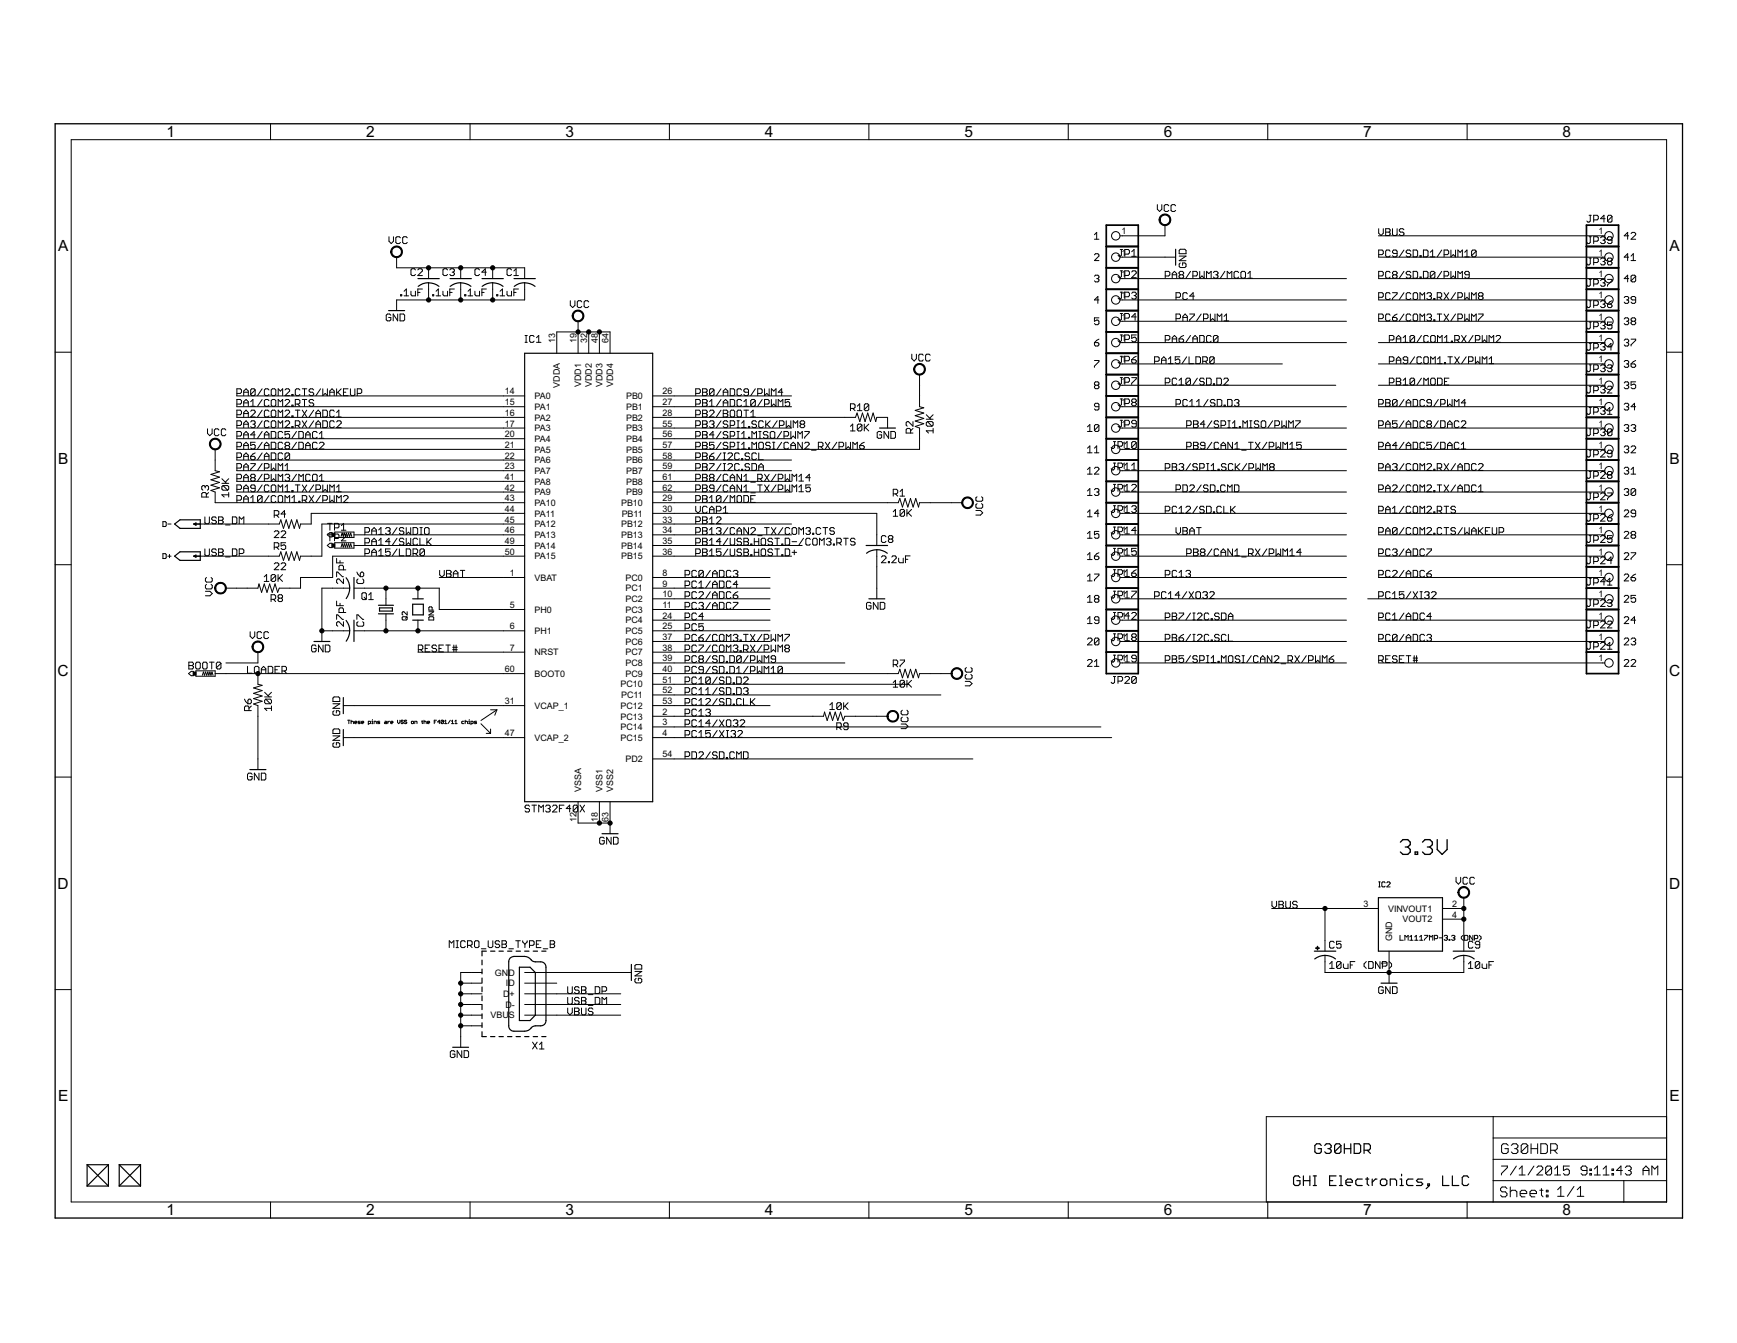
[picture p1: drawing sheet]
<svg xmlns="http://www.w3.org/2000/svg" width="279mm" height="216mm" viewBox="0 0 279 216" stroke-linecap="round" stroke-linejoin="round" font-family="sans-serif">
<defs><g id="words">
<g font-size="2.8">
<text x="26.8" y="22">1</text>
<text x="58.9" y="22">2</text>
<text x="91" y="22">3</text>
<text x="123" y="22">4</text>
<text x="155.1" y="22">5</text>
<text x="187.2" y="22">6</text>
<text x="219.3" y="22">7</text>
<text x="251.4" y="22">8</text>
<text x="9.3" y="40.4">A</text>
<text x="268.5" y="40.4">A</text>
<text x="9.3" y="74.6">B</text>
<text x="268.5" y="74.6">B</text>
<text x="9.3" y="108.7">C</text>
<text x="268.5" y="108.7">C</text>
<text x="9.3" y="142.9">D</text>
<text x="268.5" y="142.9">D</text>
<text x="9.3" y="177">E</text>
<text x="268.5" y="177">E</text>
<text x="26.8" y="195.4">1</text>
<text x="58.9" y="195.4">2</text>
<text x="91" y="195.4">3</text>
<text x="123" y="195.4">4</text>
<text x="155.1" y="195.4">5</text>
<text x="187.2" y="195.4">6</text>
<text x="219.3" y="195.4">7</text>
<text x="251.4" y="195.4">8</text>
</g>
<g font-size="1.6">
<text x="180.4" y="37.7">1</text>
<text x="180.4" y="41.1">1</text>
<text x="257.1" y="41.1">1</text>
<text x="257.1" y="37.7">1</text>
<text x="180.4" y="44.5">1</text>
<text x="180.4" y="48">1</text>
<text x="257.1" y="48">1</text>
<text x="257.1" y="44.5">1</text>
<text x="180.4" y="51.4">1</text>
<text x="257.1" y="51.4">1</text>
<text x="89.3" y="55.2" transform="rotate(-90 89.3 55.2)">13</text>
<text x="92.7" y="55.2" transform="rotate(-90 92.7 55.2)">19</text>
<text x="94.5" y="55.2" transform="rotate(-90 94.5 55.2)">32</text>
<text x="96.2" y="55.2" transform="rotate(-90 96.2 55.2)">48</text>
<text x="97.9" y="55.2" transform="rotate(-90 97.9 55.2)">64</text>
<text x="180.4" y="54.8">1</text>
<text x="180.4" y="58.3">1</text>
<text x="257.1" y="58.3">1</text>
<text x="257.1" y="54.8">1</text>
<text x="81.2" y="63.4">14</text>
<text x="81.2" y="65.1">15</text>
<text x="86" y="64.2">PA0</text>
<text x="86" y="65.9">PA1</text>
<text x="90.1" y="62.4" transform="rotate(-90 90.1 62.4)">VDDA</text>
<text x="93.5" y="62.2" transform="rotate(-90 93.5 62.2)">VDD1</text>
<text x="95.2" y="62.2" transform="rotate(-90 95.2 62.2)">VDD2</text>
<text x="96.9" y="62.2" transform="rotate(-90 96.9 62.2)">VDD3</text>
<text x="98.7" y="62.2" transform="rotate(-90 98.7 62.2)">VDD4</text>
<text x="100.7" y="64.2">PB0</text>
<text x="100.7" y="65.9">PB1</text>
<text x="106.6" y="63.4">26</text>
<text x="106.6" y="65.1">27</text>
<text x="180.4" y="61.7">1</text>
<text x="180.4" y="65.1">1</text>
<text x="257.1" y="65.1">1</text>
<text x="257.1" y="61.7">1</text>
<text x="81.2" y="66.9">16</text>
<text x="81.2" y="68.6">17</text>
<text x="81.2" y="70.3">20</text>
<text x="81.2" y="72">21</text>
<text x="86" y="67.6">PA2</text>
<text x="86" y="69.3">PA3</text>
<text x="86" y="71">PA4</text>
<text x="100.7" y="67.6">PB2</text>
<text x="100.7" y="69.3">PB3</text>
<text x="100.7" y="71">PB4</text>
<text x="106.6" y="66.9">28</text>
<text x="106.6" y="68.6">55</text>
<text x="106.6" y="70.3">56</text>
<text x="106.6" y="72">57</text>
<text x="180.4" y="68.6">1</text>
<text x="180.4" y="72">1</text>
<text x="257.1" y="72">1</text>
<text x="257.1" y="68.6">1</text>
<text x="81.2" y="73.7">22</text>
<text x="81.2" y="75.4">23</text>
<text x="81.2" y="77.1">41</text>
<text x="86" y="72.8">PA5</text>
<text x="86" y="74.5">PA6</text>
<text x="86" y="76.2">PA7</text>
<text x="86" y="77.9">PA8</text>
<text x="100.7" y="72.8">PB5</text>
<text x="100.7" y="74.5">PB6</text>
<text x="100.7" y="76.2">PB7</text>
<text x="100.7" y="77.9">PB8</text>
<text x="106.6" y="73.7">58</text>
<text x="106.6" y="75.4">59</text>
<text x="106.6" y="77.1">61</text>
<text x="180.4" y="75.4">1</text>
<text x="257.1" y="75.4">1</text>
<text x="81.2" y="78.9">42</text>
<text x="81.2" y="80.6">43</text>
<text x="81.2" y="82.3">44</text>
<text x="86" y="79.6">PA9</text>
<text x="86" y="81.3">PA10</text>
<text x="86" y="83.1">PA11</text>
<text x="99.9" y="81.3">PB10</text>
<text x="100" y="83.1">PB11</text>
<text x="100.7" y="79.6">PB9</text>
<text x="106.6" y="80.6">29</text>
<text x="106.6" y="82.3">30</text>
<text x="106.6" y="78.9">62</text>
<text x="180.4" y="78.9">1</text>
<text x="180.4" y="82.3">1</text>
<text x="257.1" y="82.3">1</text>
<text x="257.1" y="78.9">1</text>
<text x="81.2" y="84">45</text>
<text x="81.2" y="85.7">46</text>
<text x="81.2" y="87.4">49</text>
<text x="81.2" y="89.2">50</text>
<text x="86" y="84.8">PA12</text>
<text x="86" y="86.5">PA13</text>
<text x="86" y="88.2">PA14</text>
<text x="86" y="89.9">PA15</text>
<text x="99.9" y="84.8">PB12</text>
<text x="99.9" y="86.5">PB13</text>
<text x="99.9" y="88.2">PB14</text>
<text x="99.9" y="89.9">PB15</text>
<text x="106.6" y="84">33</text>
<text x="106.6" y="85.7">34</text>
<text x="106.6" y="87.4">35</text>
<text x="106.6" y="89.2">36</text>
<text x="180.4" y="85.7">1</text>
<text x="180.4" y="89.2">1</text>
<text x="257.1" y="89.2">1</text>
<text x="257.1" y="85.7">1</text>
<text x="82" y="92.6">1</text>
<text x="86" y="93.3">VBAT</text>
<text x="100.6" y="93.4">PC0</text>
<text x="100.6" y="95.1">PC1</text>
<text x="106.6" y="92.6">8</text>
<text x="106.6" y="94.3">9</text>
<text x="180.4" y="92.6">1</text>
<text x="257.1" y="92.6">1</text>
<text x="82" y="97.7">5</text>
<text x="82" y="101.2">6</text>
<text x="86" y="98.5">PH0</text>
<text x="86" y="101.9">PH1</text>
<text x="100.6" y="96.8">PC2</text>
<text x="100.6" y="98.5">PC3</text>
<text x="100.6" y="100.2">PC4</text>
<text x="100.6" y="101.9">PC5</text>
<text x="106.6" y="96">10</text>
<text x="106.6" y="97.7">11</text>
<text x="106.6" y="99.5">24</text>
<text x="106.6" y="101.2">25</text>
<text x="180.4" y="99.5">1</text>
<text x="180.4" y="96">1</text>
<text x="257.1" y="99.5">1</text>
<text x="257.1" y="96">1</text>
<text x="82" y="104.6">7</text>
<text x="86" y="105.4">NRST</text>
<text x="100.6" y="103.7">PC6</text>
<text x="100.6" y="105.4">PC7</text>
<text x="100.6" y="107.1">PC8</text>
<text x="106.6" y="102.9">37</text>
<text x="106.6" y="104.6">38</text>
<text x="106.6" y="106.3">39</text>
<text x="180.4" y="102.9">1</text>
<text x="180.4" y="106.3">1</text>
<text x="257.1" y="106.3">1</text>
<text x="257.1" y="102.9">1</text>
<text x="81.2" y="113.2">31</text>
<text x="81.2" y="108">60</text>
<text x="86" y="113.9">VCAP_1</text>
<text x="86" y="108.8">BOOT0</text>
<text x="99.8" y="110.5">PC10</text>
<text x="99.8" y="114">PC12</text>
<text x="99.9" y="112.2">PC11</text>
<text x="100.6" y="108.8">PC9</text>
<text x="106.6" y="108">40</text>
<text x="106.6" y="109.8">51</text>
<text x="106.6" y="111.5">52</text>
<text x="106.6" y="113.2">53</text>
<text x="81.2" y="118.3">47</text>
<text x="86" y="119.1">VCAP_2</text>
<text x="99.8" y="115.7">PC13</text>
<text x="99.8" y="117.4">PC14</text>
<text x="99.8" y="119.1">PC15</text>
<text x="106.6" y="114.9">2</text>
<text x="106.6" y="116.6">3</text>
<text x="106.6" y="118.3">4</text>
<text x="100.6" y="122.5">PD2</text>
<text x="106.6" y="121.8">54</text>
<text x="93.5" y="127.3" transform="rotate(-90 93.5 127.3)">VSSA</text>
<text x="96.9" y="127.3" transform="rotate(-90 96.9 127.3)">VSS1</text>
<text x="98.6" y="127.3" transform="rotate(-90 98.6 127.3)">VSS2</text>
<text x="92.7" y="132.1" transform="rotate(-90 92.7 132.1)">12</text>
<text x="96.2" y="132.1" transform="rotate(-90 96.2 132.1)">18</text>
<text x="97.9" y="132.1" transform="rotate(-90 97.9 132.1)">63</text>
<text x="219.3" y="145.8">3</text>
<text x="223.3" y="146.6">VINVOUT1</text>
<text x="225.6" y="148.3">VOUT2</text>
<text x="233.6" y="145.8">2</text>
<text x="233.6" y="147.5">4</text>
<text x="223.2" y="155.3" transform="rotate(-90 223.2 155.3)">1</text>
<text x="224" y="151.3" transform="rotate(-90 224 151.3)">GND</text>
<text x="79.6" y="156.9">GND</text>
<text x="80.9" y="160.3">D</text>
<text x="81.4" y="158.6">ID</text>
<text x="82" y="160.3">+</text>
<text x="78.9" y="163.7">VBU</text>
<text x="81.3" y="162">D-</text>
<text x="81.9" y="163.7">S</text>
</g>
</g></defs>
<g fill="none" stroke="#000" stroke-width=".16">
<path d="M43.5 19.9v2.6M75.6 19.9v2.6M107.7 19.9v2.6M139.8 19.9v2.6M171.8 19.9v2.6M203.9 19.9v2.6M236 19.9v2.6M11.5 22.5h256.6v170.7h-256.6zM62.6 38.1v.7l.3 .4 .4-.4v-.7M64.4 38.2l-.2-.1h-.3l-.2 .1v.8l.2 .2h.3l.2-.2M65.5 38.2l-.2-.1h-.3l-.2 .1v.8l.2 .2h.3l.2-.2M176 37.7l.4-.3v1.1"/>
<path d="M176 38.5h.8M186.2 32.9v.7l.3 .4 .4-.4v-.7M187.4 36.2v1.7h-7.3M188 33.1l-.2-.2h-.3l-.2 .2v.7l.2 .2h.3l.2-.2M189.1 33.1l-.2-.2h-.3l-.2 .2v.7l.2 .2h.3l.2-.2M221.7 37.9h36.4M221.8 36.8v.7l.3 .4 .4-.4v-.7M222.9 36.8h.5l.2 .1-.2 .4 .2 .2v.2l-.2 .2h-.5zM222.9 37.3h.5M224 36.8v.9l.2 .2h.3l.2-.2v-.9M225.8 36.9l-.2-.1h-.3l-.2 .1v.2l.2 .2h.3l.2 .2v.2l-.2 .2h-.3l-.2-.2M255.6 38.1h.4"/>
<path d="M255.6 34.6h.4M255.8 38.1v.9l-.2 .2h-.2l-.2-.2M255.8 34.6v.9l-.2 .2h-.2l-.2-.2M256.3 38.8h.6l.2-.2v-.4l-.2-.1h-.6v1.1M256.3 35.3h.6l.2-.1v-.4l-.2-.2h-.6v1.1M257.5 38.2l.1-.1h.4l.2 .1v.2l-.2 .2M257.8 38.6h.2M258 38.6l.2 .2v.2l-.2 .2h-.4l-.1-.2M258.2 35.2h-.7l.5-.6v1.1M259.3 38.6h-.6l-.1-.2v-.2l.1-.1h.4l.2 .1v.8l-.2 .2h-.4l-.1-.2M259.3 34.8v.7l-.2 .2h-.4l-.1-.2M259.3 34.8l-.2-.2h-.4l-.1 .2v.7"/>
<path d="M259.3 34.8l-.7 .7M262 37.9h-.7l.5-.5v1.1M262.4 37.5l.2-.1h.3l.2 .1v.2l-.7 .8h.7M8.9 56.6h2.6M62.9 50.7l-.2-.2h-.4l-.2 .2v.7l.2 .2h.4l.2-.2v-.4h-.4M63.8 41.3v1.8h20.6v1.7M64 50.5v1.1l-.8-1.1v1.1M64.3 50.5h.6l.2 .2v.7l-.2 .2h-.6zM64.4 47.4h.2v.2h-.2zM65 47.6h.7M65 46.8l.4-.3v1.1M66.1 46.8v.6l.2 .2h.5v-.8"/>
<path d="M66.8 43.4l-.1-.2h-.4l-.2 .2v.7l.2 .2h.4l.1-.2M67.2 47h.4M67.2 43.4l.2-.2h.4l.1 .2v.2l-.7 .7h.7M67.9 46.5h-.7v1.1M68.9 43.1v1.7M68.9 45.5v2.7M69.6 47.4h.2v.2h-.2zM70.1 47.6h.8M70.1 46.8l.4-.3v1.1M71.2 46.8v.6l.2 .2h.6v-.8M72 43.4l-.2-.2h-.4l-.2 .2v.7l.2 .2h.4l.2-.2M72.3 47h.4"/>
<path d="M72.3 43.4l.2-.2h.4l.2 .2-.2 .4M72.7 43.8h.2M72.9 43.8l.2 .1-.2 .4h-.4l-.2-.2M73.1 46.5h-.8v1.1M74.1 43.1v1.7M74.1 45.5v2.7M74.7 47.4h.2v.2h-.2zM75.3 47.6h.7M75.3 46.8l.3-.3v1.1M76.4 46.8v.6l.2 .2h.5v-.8M77.1 43.4l-.2-.2h-.3l-.2 .2v.7l.2 .2h.3l.2-.2M77.5 47h.4"/>
<path d="M78.2 46.5h-.7v1.1M78.2 43.8h-.7l.6-.6v1.1M79.2 43.1v1.7M79.2 45.5v2.7M79.9 47.4h.2v.2h-.2zM80.4 47.6h.8M80.4 46.8l.4-.3v1.1M81.6 46.8v.6l.1 .2h.6v-.8M82.3 43.4l-.2-.2h-.4l-.1 .2v.7l.1 .2h.4l.2-.2M82.7 47h.3M82.7 44.3h.7M82.7 43.6l.3-.4v1.1"/>
<path d="M83.4 46.5h-.7v1.1M84.4 45.5v2.7h-20.6v1.7M84.5 55h.3M84.5 53.9h.3M84.6 53.9v1.1M85.9 54.1l-.2-.2h-.3l-.2 .2v.7l.2 .2h.3l.2-.2M86.3 54.3l.4-.4v1.1M86.3 55h.7M89.6 56.8v-3.4h8.5v3.4M91.7 48.3v.8l.4 .3 .4-.3v-.8M93 51.6v5.2M93.6 48.5l-.2-.2h-.4l-.1 .2v.8l.1 .1h.4l.2-.1"/>
<path d="M94.7 48.5l-.2-.2h-.4l-.1 .2v.8l.1 .1h.4l.2-.1M94.7 53.4v3.4M96.4 53.4v3.4M146.7 56.9v.8l.3 .3 .4-.3v-.8M148.5 57.1l-.2-.2h-.3l-.2 .2v.7l.2 .2h.3l.2-.2M149.6 57.1l-.2-.2h-.3l-.2 .2v.7l.2 .2h.3l.2-.2M176 58h.8v.1l-.8 .8v.2M176 41l.2-.2h.4l.2 .2v.2l-.8 .7h.8M176 44.4l.2-.2h.4l.2 .2-.2 .4M176 55.1h.6l.2 .3-.2 .2h-.4l-.2-.2zM176.4 44.8h.2M176.6 44.8l.2 .2v.1l-.2 .2h-.4l-.2-.2"/>
<path d="M176.8 51.1h-.8v.5l.4-.1h.2l.2 .1v.4l-.2 .2h-.4l-.2-.2M176.8 48.2h-.8l.6-.5v1.1M176.8 54.5l-.8 .6M180.1 44.8h36.5M180.1 48.2h36.5M180.1 55.1h36.5M180.1 58.5h26.2M180.1 51.6h36.5M180.1 41.3h9M180.2 40.1h.4M180.2 43.5h.4M180.2 47h.4"/>
<path d="M180.2 50.4h.4M180.2 53.8h.4M180.2 57.3h.4M180.4 40.1v.9l-.2 .2-.4-.2M180.4 43.5v.9l-.2 .2-.4-.2M180.4 47v.9l-.2 .2-.4-.2M180.4 50.4v.9l-.2 .2-.4-.2M180.4 53.8v1l-.2 .1-.4-.1M180.4 57.3v.9l-.2 .2-.4-.2M180.9 40.9h.6l.2-.2v-.4l-.2-.2h-.6v1.1M180.9 44.3h.6l.2-.2v-.4l-.2-.2h-.6v1.1M180.9 47.7h.6l.2-.2v-.3l-.2-.2h-.6v1.1"/>
<path d="M180.9 51.1h.6l.2-.2v-.3l-.2-.2h-.6v1.1M180.9 54.6h.6l.2-.2v-.4l-.2-.2h-.6v1.1M180.9 58h.6l.2-.2v-.4l-.2-.1h-.6v1.1M182 41.2h.8M182 40.5l.4-.4v1.1M182 43.7l.2-.2h.4l.2 .2v.2l-.8 .7h.8M182 47.2l.2-.2h.4l.2 .2v.1l-.2 .2M182 57.8h.6l.2 .2v.2l-.2 .2h-.4l-.2-.2zM182.4 47.5h.2M182.6 47.5l.2 .2v.2l-.2 .2h-.4l-.2-.2M182.8 53.8h-.8v.6l.4-.2 .4 .2v.4l-.2 .1h-.4l-.2-.1M182.8 50.9h-.8l.6-.5v1.1"/>
<path d="M182.8 57.3l-.8 .5M185.7 58.1h.6l.2-.2v-.4l-.2-.1h-.6v1.1M186.8 57.9h.8M186.8 58.5v-.8l.4-.3 .4 .3v.8M187.4 54.7h.6l.2-.2v-.4l-.2-.2h-.6v1.1M187.4 44.4h.6l.2-.2v-.4l-.2-.2h-.6v1.1M187.9 58.5h.8M187.9 57.7l.4-.3v1.1M188.6 54.5h.7M188.6 44.2h.7M188.6 44.7v-.7l.3-.4 .4 .4v.7M188.6 55v-.7l.3-.4 .4 .4v.7"/>
<path d="M189.2 51.2h.5l.2-.2v-.3l-.2-.2h-.5v1.1M189.2 47.8h.5l.2-.2v-.4l-.2-.1h-.5v1.1M189.7 54.5h.5l.2 .2v.1l-.2 .2h-.4l-.1-.2zM189.7 41.2h1.1l-1.1 .7h1.1M189.8 57.4h-.8v.5l.4-.2h.2l.2 .2v.4l-.2 .2h-.4l-.2-.2M189.8 44.2l-.1 .2 .1 .3h.4l.2-.2-.2-.3M189.8 42.3l-.1 .2v.3l.1 .2h.8l.2-.2v-.3l-.2-.2h-.4v.4M189.8 40.1h.8l.2 .2v.5h-1.1v-.5zM189.8 44.2l-.1-.2 .1-.4h.4l.2 .2-.2 .4M189.8 44.2h.4M190.3 51h.7M190.3 51.6v-.7l.3-.4 .4 .4v.7"/>
<path d="M190.4 53.9l-.4 .2-.3 .4M190.9 57.4l-.8 1.1M191 47.2l-.2-.1h-.4l-.1 .1v.8l.1 .2h.4l.2-.2M191.3 57.4v1.1h.7M191.4 50.5h.7v.2l-.7 .7v.2M191.5 53.9l-.7 1.1M191.5 43.6l-.7 1.1M191.9 54.5h.7M191.9 44.4h.5l.2-.2v-.4l-.2-.2h-.5v1.1M191.9 55v-.7l.3-.4 .4 .4v.7M192.1 47.6h-.7l.5-.5v1.1M192.4 57.4h.5l.2 .1v.8l-.2 .2h-.5z"/>
<path d="M193 43.6v1.1l.3-.3 .4 .3v-1.1M193 53.9h.5l.2 .2v.7l-.2 .2h-.5zM193.2 50.5l-.7 1.1M193.5 58.1h.5l.2-.2v-.4l-.2-.1h-.5v1.1M193.6 51.2h.5l.2-.2v-.3l-.2-.2h-.5v1.1M193.8 58.1l.4 .4M194.1 44.7v-1.1l.3 .4 .4-.4v1.1M194.7 50.5v1.1l.4-.4 .3 .4v-1.1M194.8 54.1l-.2-.2h-.3l-.2 .2v.7l.2 .2h.3l.2-.2M195.2 43.8l.2-.2h.3l.2 .2-.2 .4M195.3 57.5l-.2-.1h-.3l-.2 .1v.8M195.3 57.5v.8l-.2 .2h-.3l-.2-.2"/>
<path d="M195.3 57.5l-.7 .8M195.6 44.2h.1M195.7 44.2l.2 .2-.2 .3h-.3l-.2-.2M195.8 51.6v-1.1l.4 .4 .3-.4v1.1M195.9 54.1v.7l-.2 .2h-.3l-.2-.2M195.9 54.1l-.2-.2h-.3l-.2 .2v.7M195.9 54.1l-.7 .7M196.9 51.6h.7M196.9 50.9l.4-.4v1.1M197 43.6l-.7 1.1M197.4 44.7v-1.1l.4 .4 .3-.4v1.1M199.2 43.8l-.1-.2h-.4l-.2 .2v.7l.2 .2h.4l.1-.2"/>
<path d="M199.8 43.6h.4l.1 .2v.7l-.1 .2h-.4l-.2-.2v-.7zM200.7 44.7h.7M200.7 44l.4-.4v1.1M221.7 44.8h36.4M221.7 48.2h36.4M221.7 55.1h36.4M221.7 58.5h36.4M221.7 51.6h36.4M221.7 41.3h36.4M221.8 51.2h.5l.2-.2v-.3l-.2-.2h-.5v1.1M221.8 40.9h.5l.2-.2v-.3l-.2-.2h-.5v1.1M221.8 44.4h.5l.2-.2v-.4l-.2-.2h-.5v1.1"/>
<path d="M221.8 47.8h.5l.2-.2v-.4l-.2-.1h-.5v1.1M223.5 54.7h.5l.2-.2v-.4l-.2-.2h-.5v1.1M223.5 58.1h.5l.2-.2v-.4l-.2-.1h-.5v1.1M223.6 50.7l-.2-.2h-.3l-.2 .2v.7l.2 .2h.3l.2-.2M223.6 40.4l-.2-.2h-.3l-.2 .2v.7l.2 .2h.3l.2-.2M223.6 43.8l-.2-.2h-.3l-.2 .2v.7l.2 .2h.3l.2-.2M223.6 47.2l-.2-.1h-.3l-.2 .1v.8l.2 .2h.3l.2-.2M224 51h.5l.2 .2v.2l-.2 .2h-.3l-.2-.2zM224 47.1h.7v.1l-.7 .8v.2M224.2 44.2l-.2-.2 .2-.4h.3l.2 .2-.2 .4M224.2 44.2l-.2 .2 .2 .3h.3l.2-.2-.2-.3M224.2 44.2h.3"/>
<path d="M224.6 55v-.7l.4-.4 .3 .4v.7M224.6 58.5v-.8l.4-.3 .3 .3v.8M224.6 54.5h.7M224.6 57.9h.7M224.7 40.7h-.5l-.2-.1 .2-.4h.3l.2 .2v.7l-.2 .2h-.3l-.2-.2M224.7 50.5l-.7 .5M225.7 55h.7M225.7 54.3l.4-.4v1.1M225.8 43.6l-.7 1.1M225.8 40.2l-.7 1.1M225.8 50.5l-.7 1.1M225.8 47.1l-.7 1.1"/>
<path d="M226.4 57.9h-.5l-.2-.2v-.2l.2-.1h.4l.1 .1v.8l-.1 .2h-.4l-.2-.2M226.9 50.7l-.2-.2h-.3l-.2 .2v.7l.2 .2h.3l.2-.2M226.9 47.2l-.2-.1h-.3l-.2 .1v.8l.2 .2h.3l.2-.2M226.9 43.8l-.2-.2h-.3l-.2 .2 .2 .4h.3l.2 .2-.2 .3h-.3l-.2-.2M226.9 40.4l-.2-.2h-.3l-.2 .2 .2 .3h.3l.2 .2-.2 .4h-.3l-.2-.2M227.3 43.6h.6l.1 .2v.7l-.1 .2h-.6zM227.3 40.2h.6l.1 .2v.7l-.1 .2h-.6zM227.5 50.5h.4l.1 .2v.7l-.1 .2h-.4l-.2-.2v-.7zM227.5 47.1h.4l.1 .1v.8l-.1 .2h-.4l-.2-.2v-.8zM227.5 54.1v.7l-.1 .2h-.4l-.2-.2M227.5 54.1l-.1-.2h-.4l-.2 .2v.7M227.5 54.1l-.7 .7"/>
<path d="M227.5 57.4l-.7 1.1M228.4 41.1h.2v.2h-.2zM228.4 44.5h.2v.2h-.2zM228.4 48.2v-1.1l.4 .3 .4-.3v1.1M228.4 51.6v-1.1l.4 .4 .4-.4v1.1M228.6 53.9l-.7 1.1M228.6 57.5l-.1-.1h-.4l-.2 .1v.8l.2 .2h.4l.1-.2M229 43.6h.5l.2 .2v.7l-.2 .2h-.5zM229 40.2h.5l.2 .2v.7l-.2 .2h-.5zM229.2 57.4h.4l.1 .1v.8l-.1 .2h-.4l-.2-.2v-.8zM229.5 50.7l.2-.2h.4l.2 .2v.2l-.2 .1M229.5 47.2l.2-.1h.4l.2 .1v.2l-.2 .2"/>
<path d="M229.7 54.1l-.1-.2h-.4l-.2 .2v.7l.2 .2h.4l.1-.2M229.9 51h.2M229.9 47.6h.2M230.1 51l.2 .2v.2l-.2 .2h-.4l-.2-.2M230.1 40.6l.3-.4v1.1M230.1 41.3h.7M230.1 47.6l.2 .2v.2l-.2 .2h-.4l-.2-.2M230.1 54.1l.2-.2h.4l.2 .2v.7l-.2 .2h-.4l-.2-.2zM230.1 58.5v-1.1l.4 .3 .4-.3v1.1M230.6 51.4h.2v.2h-.2zM230.6 48h.2v.2h-.2zM230.8 43.8v.7l-.2 .2h-.3l-.2-.2"/>
<path d="M230.8 43.8l-.2-.2h-.3l-.2 .2v.7M230.8 43.8l-.7 .7M231.2 50.5h.7M231.2 47.8h.5l.2-.2v-.4l-.2-.1h-.5v1.1M231.2 55v-1.1l.4 .4 .4-.4v1.1M231.2 58.5h.8M231.2 57.7l.4-.3v1.1M231.5 50.5v1.1M231.5 47.8l.4 .4M231.9 43.6l-.7 1.1M231.9 40.2l-.7 1.1M232.3 44.4h.5l.2-.2v-.4l-.2-.2h-.5v1.1"/>
<path d="M232.3 40.9h.5l.2-.2v-.3l-.2-.2h-.5v1.1M232.3 50.5l.7 1.1M232.3 47.1l.7 1.1M232.3 55h.8M232.3 54.3l.4-.4v1.1M232.3 58.3h.2v.2h-.2zM232.9 57.4h.7M233 50.5l-.7 1.1M233 47.1l-.7 1.1M233.3 57.4v1.1M233.4 40.2v1.1l.4-.4 .3 .4v-1.1M233.4 43.6v1.1l.4-.3 .3 .3v-1.1"/>
<path d="M233.4 54.8h.2v.2h-.2zM234 54.7h.5l.2-.2v-.4l-.2-.2h-.5v1.1M234 57.4l.7 1.1M234.1 50.5l-.7 1.1M234.1 47.1l-.7 1.1M234.4 54.7l.3 .3M234.5 51.2h.5l.2-.2v-.3l-.2-.2h-.5v1.1M234.5 41.3v-1.1l.4 .4 .3-.4v1.1M234.5 44.7v-1.1l.4 .4 .3-.4v1.1M234.5 47.8h.5l.2-.2v-.4l-.2-.1h-.5v1.1M234.7 57.4l-.7 1.1M235.1 53.9l.7 1.1"/>
<path d="M235.6 47.1v1.1l.4-.4 .3 .4v-1.1M235.6 50.5v1.1l.4-.4 .3 .4v-1.1M235.6 41.3h.7M235.6 40.6l.4-.4v1.1M235.8 53.9l-.7 1.1M235.8 57.4l-.7 1.1M236.2 58.1h.6l.1-.2v-.4l-.1-.1h-.6v1.1M236.3 44.2h-.5l-.2-.2 .2-.4h.4l.1 .2v.7l-.1 .2h-.4l-.2-.2M236.7 48.2v-1.1l.4 .3 .3-.3v1.1M236.7 51.6v-1.1l.4 .4 .3-.4v1.1M236.9 53.9l-.7 1.1M237.3 54.7h.6l.1-.2v-.4l-.1-.2h-.6v1.1"/>
<path d="M237.3 57.4v1.1l.4-.4 .3 .4v-1.1M237.4 40.4l-.1-.2h-.4l-.2 .2v.7M237.4 40.4v.7l-.1 .2h-.4l-.2-.2M237.4 40.4l-.7 .7M237.8 50.5h.7v.2l-.7 .7v.2M238 47.6l-.2-.2v-.2l.2-.1h.4l.1 .1v.2l-.1 .2M238 47.6l-.2 .2v.2l.2 .2h.4l.1-.2v-.2l-.1-.2M238 47.6h.4M238.4 53.9v1.1l.4-.3 .4 .3v-1.1M238.4 58.5v-1.1l.4 .3 .4-.3v1.1M239.5 55v-1.1l.4 .4 .4-.4v1.1M239.5 58.5h.8"/>
<path d="M239.5 57.7l.4-.3v1.1M240.6 54.1l.2-.2h.4l.2 .2v.2l-.8 .7h.8M255.6 48.3h.4M255.6 58.7h.4M255.6 55.2h.4M255.6 51.8h.4M255.6 44.9h.4M255.6 41.5h.4M255.8 48.3v1l-.2 .1h-.2l-.2-.1M255.8 41.5v.9l-.2 .2h-.2l-.2-.2M255.8 44.9v.9l-.2 .2h-.2l-.2-.2M255.8 51.8v.9l-.2 .2h-.2l-.2-.2"/>
<path d="M255.8 55.2v.9l-.2 .2h-.2l-.2-.2M255.8 58.7v.9l-.2 .2h-.2l-.2-.2M256.3 49.1h.6l.2-.2v-.4l-.2-.2h-.6v1.1M256.3 42.2h.6l.2-.2v-.3l-.2-.2h-.6v1.1M256.3 45.7h.6l.2-.2v-.4l-.2-.2h-.6v1.1M256.3 52.5h.6l.2-.2v-.3l-.2-.2h-.6v1.1M256.3 55.9h.6l.2-.1v-.4l-.2-.2h-.6v1.1M256.3 59.4h.6l.2-.2v-.4l-.2-.1h-.6v1.1M257.5 48.5l.1-.2h.4l.2 .2-.2 .4M257.5 41.7l.1-.2h.4l.2 .2v.1l-.2 .2M257.5 45.1l.1-.2h.4l.2 .2-.2 .4M257.5 52l.1-.2h.4l.2 .2v.2l-.2 .1"/>
<path d="M257.5 55.4l.1-.2h.4l.2 .2v.2l-.2 .2M257.5 58.8l.1-.1h.4l.2 .1v.2l-.2 .2M257.8 59.2h.2M257.8 55.8h.2M257.8 52.3h.2M257.8 48.9h.2M257.8 45.5h.2M257.8 42h.2M258 48.9l.2 .2-.2 .3h-.4l-.1-.1M258 42l.2 .2v.2l-.2 .2h-.4l-.1-.2M258 45.5l.2 .2-.2 .3h-.4l-.1-.2M258 52.3l.2 .2v.2l-.2 .2h-.4l-.1-.2"/>
<path d="M258 55.8l.2 .1v.2l-.2 .2h-.4l-.1-.2M258 59.2l.2 .2v.2l-.2 .2h-.4l-.1-.2M258.6 48.9h.5l.2 .4-.2 .1h-.4l-.1-.1zM258.6 44.9h.7v.2l-.7 .7v.2M258.6 58.8l.1-.1h.4l.2 .1-.2 .4M258.7 42l-.1-.2v-.1l.1-.2h.4l.2 .2-.2 .3M258.7 42l-.1 .2 .1 .4h.4l.2-.2v-.2l-.2-.2M258.7 42h.4M258.9 59.2h.2M259.1 59.2l.2 .2-.2 .4h-.4l-.1-.2M259.3 51.8h-.7v.5l.3-.1h.2l.2 .1v.4l-.2 .2h-.4l-.1-.2M259.3 55.8h-.7l.5-.6v1.1"/>
<path d="M259.3 48.3l-.7 .6M261.3 51.3l.1-.2h.4l.2 .2-.2 .3M261.3 58.1l.1-.1h.4l.2 .1v.2l-.2 .2M261.3 47.8l.1-.1h.4l.2 .1-.2 .4M261.3 54.7l.1-.2h.4l.2 .2-.2 .4M261.6 48.2h.2M261.6 55.1h.2M261.6 58.5h.2M261.6 51.6h.2M261.8 51.6l.2 .2-.2 .4h-.4l-.1-.2M261.8 55.1l.2 .2-.2 .3h-.4l-.1-.2M261.8 48.2l.2 .2-.2 .4h-.4l-.1-.2"/>
<path d="M261.8 58.5l.2 .2-.2 .4h-.4l-.1-.2M262 44.8h-.7l.5-.6v1.1M262 41.3h-.7l.5-.5v1.1M262.4 41.9h.7M262.4 54.5h.7v.2l-.7 .7v.2M262.4 58.5h.5l.2 .4-.2 .2h-.3l-.2-.2zM262.4 41.2l.3-.4v1.1M262.6 51.6l-.2-.1 .2-.4h.3l.2 .2-.2 .3M262.6 51.6l-.2 .2v.2l.2 .2h.3l.2-.2v-.2l-.2-.2M262.6 51.6h.3M263.1 44.4l-.2-.2h-.3l-.2 .2v.7M263.1 44.4v.7l-.2 .2h-.3l-.2-.2"/>
<path d="M263.1 48.2h-.5l-.2-.2v-.2l.2-.1h.3l.2 .1v.8l-.2 .2h-.3l-.2-.2M263.1 58l-.7 .5M263.1 44.4l-.7 .7M268.1 56.6h2.5M33 78.3l-.2-.2h-.2l-.2 .2v.3l.2 .2M33 78.3l.2-.2h.2l.1 .2v.3l-.1 .2M33 78.3v.1M33.2 79.9v-.5l-.2-.2h-.4l-.2 .2v.5h1.1M33.4 68.9v.8l.3 .3 .4-.3v-.8M33.5 79.2l-.3 .3M34.6 72.2v3.5l.7 .1-1.4 .5 1.4 .4-1.4 .4 1.4 .5-1.4 .4 1.4 .4-1.4 .4 .7 .3v1.7h49.8M35.2 69.1l-.2-.2h-.3l-.2 .2v.7l.2 .2h.3l.2-.2"/>
<path d="M35.7 77l.7 .7M35.7 77.7h1.1M35.9 78.1l-.2 .2v.3l.2 .2h.7M35.9 78.1h.7l.2 .2v.3l-.2 .2M35.9 78.1l.7 .7M36.3 69.1l-.1-.2h-.4l-.2 .2v.7l.2 .2h.4l.1-.2M36.8 79.5h-1.1l.4 .4M36.8 79.2v.7M36.8 77l-.6 .5M38.1 65.4h46.3M38.1 79.1h46.3M38.1 75.7h46.3"/>
<path d="M38.1 72.2h46.3M38.1 68.8h46.3M38.1 63.6h46.3M38.1 67.1h46.3M38.1 70.5h46.3M38.1 74h46.3M38.1 77.4h46.3M38.1 65h.6l.1-.2v-.4l-.1-.2h-.6v1.1M38.1 70.1h.6l.1-.2v-.3l-.1-.2h-.6v1.1M38.1 78.7h.6l.1-.2v-.4l-.1-.1h-.6v1.1M38.1 63.2h.6l.1-.1v-.4l-.1-.2h-.6v1.1M38.1 66.7h.6l.1-.2v-.4l-.1-.2h-.6v1.1"/>
<path d="M38.1 68.4h.6l.1-.2v-.4l-.1-.2h-.6v1.1M38.1 71.8h.6l.1-.2v-.3l-.1-.2h-.6v1.1M38.1 73.5h.6l.1-.1v-.4l-.1-.2h-.6v1.1M38.1 75.2h.6l.1-.1v-.4l-.1-.2h-.6v1.1M38.1 77h.6l.1-.2v-.4l-.1-.2h-.6v1.1M39.2 69.9h.7M39.2 63.6v-.7l.4-.4 .3 .4v.7M39.2 65.3v-.7l.4-.4 .3 .4v.7M39.2 67v-.7l.4-.4 .3 .4v.7M39.2 68.7v-.7l.4-.4 .3 .4v.7M39.2 70.5v-.8l.4-.3 .3 .3v.8M39.2 72.2v-.7l.4-.4 .3 .4v.7"/>
<path d="M39.2 73.9v-.7l.4-.4 .3 .4v.7M39.2 75.6v-.7l.4-.4 .3 .4v.7M39.2 77.3v-.7l.4-.4 .3 .4v.7M39.2 79.1v-.8l.4-.3 .3 .3v.8M39.2 66.5h.7M39.2 64.8h.7M39.2 78.5h.7M39.2 71.6h.7M39.2 68.2h.7M39.2 75.1h.7M39.2 73.4h.7M39.2 63.1h.7"/>
<path d="M39.2 76.8h.7M40.3 66.1l.2-.2h.4l.1 .2v.2l-.7 .7h.7M40.3 64.6l.4-.4v1.1M40.3 65.3h.7M40.3 67.8l.2-.2h.4l.1 .2v.2l-.1 .2M40.3 73.4h.6l.1 .1v.2l-.1 .2h-.4l-.2-.2zM40.3 74.5h.7v.2l-.7 .7v.2M40.5 76.8l-.2-.2v-.2l.2-.2h.4l.1 .2-.1 .4M40.5 76.8l-.2 .2 .2 .3h.4l.1-.1v-.2l-.1-.2M40.5 76.8h.4M40.7 68.2h.2M40.9 68.2l.1 .2v.2l-.1 .1h-.4l-.2-.1"/>
<path d="M41 69.9h-.7l.6-.5v1.1M41 78.5h-.5l-.2-.2 .2-.3h.4l.1 .1v.8l-.1 .2h-.4l-.2-.2M41 71.1h-.7v.5l.6-.1 .1 .1v.4l-.1 .2h-.4l-.2-.2M41 62.7v.7l-.1 .2h-.4l-.2-.2M41 62.7l-.1-.2h-.4l-.2 .2v.7M41 72.8l-.3 .2-.4 .4M41 62.7l-.7 .7M42.2 79.9v.7l-.2 .2h-.4l-.2-.2M42.2 79.9l-.2-.2h-.4l-.2 .2v.7M42.2 79.9l-.8 .7M42.2 78l-.8 1.1M42.2 65.9l-.8 1.1"/>
<path d="M42.2 67.6l-.8 1.1M42.2 72.8l-.8 1.1M42.2 74.5l-.8 1.1M42.2 69.4l-.8 1.1M42.2 71.1l-.8 1.1M42.2 76.2l-.8 1.1M42.2 62.5l-.8 1.1M42.2 64.2l-.8 1.1M42.5 69.9h.8M42.5 71.6h.8M42.5 70.5v-.8l.4-.3 .4 .3v.8M42.5 72.2v-.7l.4-.4 .4 .4v.7"/>
<path d="M42.5 73.9v-.7l.4-.4 .4 .4v.7M42.5 75.2h.6l.2-.1v-.4l-.2-.2h-.6v1.1M42.5 77h.6l.2-.2v-.4l-.2-.2h-.6v1.1M42.5 73.4h.8M43.3 78.1l-.2-.1h-.4l-.2 .1v.8l.2 .2h.4l.2-.2M43.3 66.1l-.2-.2h-.4l-.2 .2v.8l.2 .1h.4l.2-.1M43.3 79.7l-.8 1.1M43.3 64.4l-.2-.2h-.4l-.2 .2v.7l.2 .2h.4l.2-.2M43.3 62.7l-.2-.2h-.4l-.2 .2v.7l.2 .2h.4l.2-.2M43.3 67.8l-.2-.2h-.4l-.2 .2v.8l.2 .1h.4l.2-.1M43.6 69.4h.6l.2 .2v.7l-.2 .2h-.6zM43.6 62.7l.2-.2h.4l.2 .2v.7l-.2 .2h-.4l-.2-.2z"/>
<path d="M43.6 64.4l.2-.2h.4l.2 .2v.7l-.2 .2h-.4l-.2-.2zM43.6 66.1l.2-.2h.4l.2 .2v.8l-.2 .1h-.4l-.2-.1zM43.6 67.8l.2-.2h.4l.2 .2v.8l-.2 .1h-.4l-.2-.1zM43.6 71.1h.6l.2 .2v.7l-.2 .2h-.6zM43.6 72.8h.6l.2 .2v.7l-.2 .2h-.6zM43.6 74.5v1.1l.4-.4 .4 .4v-1.1M43.6 76.2v1.1l.4-.3 .4 .3v-1.1M43.6 78.1l.2-.1h.4l.2 .1v.8l-.2 .2h-.4l-.2-.2zM44.4 79.9l-.2-.2h-.4l-.2 .2v.7l.2 .2h.4l.2-.2M44.7 75.6v-1.1l.4 .4 .4-.4v1.1M44.7 63.6v-1.1l.4 .4 .4-.4v1.1M44.7 65.3v-1.1l.4 .4 .4-.4v1.1"/>
<path d="M44.7 67v-1.1l.4 .4 .4-.4v1.1M44.7 68.7v-1.1l.4 .4 .4-.4v1.1M44.7 77.3v-1.1l.4 .4 .4-.4v1.1M44.7 79.1v-1.1l.4 .3 .4-.3v1.1M44.9 79.7h.4l.2 .2v.7l-.2 .2h-.4l-.2-.2v-.7zM45.5 69.6l-.2-.2h-.4l-.2 .2v.7l.2 .2h.4l.2-.2M45.5 71.3l-.2-.2h-.4l-.2 .2v.7l.2 .2h.4l.2-.2M45.5 73l-.2-.2h-.4l-.2 .2v.7l.2 .2h.4l.2-.2M45.8 66.1l.2-.2h.4l.2 .2v.2l-.8 .7h.8M45.8 62.7l.2-.2h.4l.2 .2v.2l-.8 .7h.8M45.8 64.4l.2-.2h.4l.2 .2v.2l-.8 .7h.8M45.8 67.8l.2-.2h.4l.2 .2v.2l-.8 .7h.8"/>
<path d="M45.8 76.4l.2-.2h.4l.2 .2v.2l-.2 .2M45.8 79.1h.8M45.8 78.3l.4-.3v1.1M45.8 74.9l.4-.4v1.1M45.8 75.6h.8M46 71.6l-.2-.1v-.2l.2-.2h.4l.2 .2v.2l-.2 .1M46 71.6l-.2 .2v.2l.2 .2h.4l.2-.2v-.2l-.2-.2M46 71.6h.4M46.2 76.8h.2M46.4 76.8l.2 .2v.2l-.2 .1h-.4l-.2-.1M46.6 69.4h-.8v.5l.4-.2 .4 .2v.4l-.2 .2h-.4l-.2-.2M46.6 73l-.2-.2h-.4l-.2 .2v.7"/>
<path d="M46.6 73v.7l-.2 .2h-.4l-.2-.2M46.6 73l-.8 .7M46.9 66.9h.2v.1h-.2zM46.9 65.1h.2v.2h-.2zM46.9 78.9h.2v.2h-.2zM46.9 63.4h.2v.2h-.2zM46.9 68.6h.2v.1h-.2zM47.5 65.9h.7M47.5 65h.5l.2-.2v-.4l-.2-.2h-.5v1.1M47.5 68.4h.5l.2-.2v-.4l-.2-.2h-.5v1.1M47.5 78h.7M47.7 69.4l-.8 1.1"/>
<path d="M47.7 71.1l-.8 1.1M47.7 76.2l-.8 1.1M47.9 65.9v1.1M47.9 78v1.1M47.9 68.4l.3 .3M47.9 65l.3 .3M48.1 69.4h.5l.2 .2v.7l-.2 .2h-.5zM48.1 71.1h.5l.2 .2v.7l-.2 .2h-.5zM48.1 77.3v-1.1l.3 .4 .4-.4v1.1M48.2 62.7l-.2-.2h-.3l-.2 .2v.7l.2 .2h.3l.2-.2M48.6 64.2h.7M48.6 78l.7 1.1"/>
<path d="M48.6 65.9l.7 1.1M48.6 67.6l.7 1.1M48.6 62.5h.7M49 62.5v1.1M49 64.2v1.1M49.2 69.9h.7M49.2 71.6h.7M49.2 72.2v-.7l.3-.4 .4 .4v.7M49.2 70.5v-.8l.3-.3 .4 .3v.8M49.3 78l-.7 1.1M49.3 65.9l-.7 1.1M49.3 67.6l-.7 1.1"/>
<path d="M49.7 79.7l.8 1.1M49.9 76.4l-.2-.2h-.4l-.1 .2v.8l.1 .1h.4l.2-.1M50.3 76.4l.2-.2h.3l.2 .2v.8l-.2 .1h-.3l-.2-.1zM50.5 79.7l-.8 1.1M50.5 64.4l-.2-.2h-.4l-.2 .2 .2 .4h.4l.2 .2-.2 .3h-.4l-.2-.2M50.5 78l-.8 1.1M50.5 65.9l-.8 1.1M50.5 67.6l-.8 1.1M50.5 62.7l-.2-.2h-.4l-.2 .2 .2 .4h.4l.2 .1-.2 .4h-.4l-.2-.2M50.8 67v-.7l.4-.4 .4 .4v.7M50.8 68.7v-.7l.4-.4 .4 .4v.7M50.8 78.7h.6l.2-.2v-.4l-.2-.1h-.6v1.1"/>
<path d="M50.8 66.5h.8M50.8 68.2h.8M51 69.6l-.2-.2h-.3l-.2 .2v.7l.2 .2h.3l.2-.2M51 71.3l-.2-.2h-.3l-.2 .2v.7l.2 .2h.3l.2-.2M51.4 70.5h.7M51.4 71.3l.2-.2h.3l.2 .2v.2l-.7 .7h.7M51.4 69.7l.4-.3v1.1M51.4 76.6l.4-.4v1.1M51.4 77.3h.7M51.6 79.7l-.8 1.1M51.6 62.5l-.8 1.1M51.9 65.9h.6l.2 .2v.8l-.2 .1h-.6z"/>
<path d="M51.9 62.5v1.1l.4-.4 .4 .4v-1.1M51.9 67.6h.6l.2 .2v.8l-.2 .1h-.6zM51.9 78v1.1l.4-.4 .4 .4v-1.1M53 63.6v-.7l.4-.4 .4 .4v.7M53 79.1v-1.1l.4 .3 .4-.3v1.1M53 79.7v1.1l.4-.4 .4 .4v-1.1M53 63.1h.8M53.8 66.1l-.2-.2h-.4l-.2 .2v.8l.2 .1h.4l.2-.1M53.8 67.8l-.2-.2h-.4l-.2 .2v.8l.2 .1h.4l.2-.1M54.1 62.5v1.1M54.1 67h.8M54.1 67.8l.2-.2h.4l.2 .2v.2l-.8 .7h.8"/>
<path d="M54.1 79.1h.8M54.1 78.3l.4-.3v1.1M54.1 66.3l.4-.4v1.1M54.3 63.1l.6 .5M54.9 62.5l-.8 .7M55.2 79.9l.2-.2h.4l.2 .2v.1l-.8 .8h.8M55.2 63.1h.4M56 62.5h-.8v1.1h.8M56.4 62.5v.9l.1 .2h.4l.2-.2v-.9M57.5 63.2h.5l.2-.1v-.4l-.2-.2h-.5v1.1M105 65.4h22.3M105 79.1h22.3"/>
<path d="M105 75.7h22.3M105 68.8h22.3M105 63.6h22.3M105 67.1h32.6l.3-.7 .4 1.4 .4-1.4 .4 1.4 .5-1.4 .4 1.4 .4-1.4 .5 1.4 .1-.7h1.8v1.7M105 70.5h22.3M105 74h22.3M105 77.4h22.3M111.9 70.1h.6l.1-.2v-.3l-.1-.2h-.6v1.1M111.9 78.7h.6l.1-.2v-.4l-.1-.1h-.6v1.1M111.9 63.2h.6l.1-.1v-.4l-.1-.2h-.6v1.1M111.9 65h.6l.1-.2v-.4l-.1-.2h-.6v1.1M111.9 66.7h.6l.1-.2v-.4l-.1-.2h-.6v1.1"/>
<path d="M111.9 68.4h.6l.1-.2v-.4l-.1-.2h-.6v1.1M111.9 71.8h.6l.1-.2v-.3l-.1-.2h-.6v1.1M111.9 73.5h.6l.1-.1v-.4l-.1-.2h-.6v1.1M111.9 75.2h.6l.1-.1v-.4l-.1-.2h-.6v1.1M111.9 77h.6l.1-.2v-.4l-.1-.2h-.6v1.1M113 69.4h.6l.1 .2v.1l-.1 .2 .1 .2v.2l-.1 .2h-.6zM113 69.9h.6M113 65.9h.6l.1 .2v.2l-.1 .2 .1 .2v.2l-.1 .1h-.6zM113 62.5h.6l.1 .2-.1 .4 .1 .3-.1 .2h-.6zM113 64.2h.6l.1 .2-.1 .4 .1 .3-.1 .2h-.6zM113 67.6h.6l.1 .2v.2l-.1 .2 .1 .2v.2l-.1 .1h-.6zM113 71.1h.6l.1 .2v.2l-.1 .1 .1 .2v.2l-.1 .2h-.6z"/>
<path d="M113 72.8h.6l.1 .2v.2l-.1 .2 .1 .1v.2l-.1 .2h-.6zM113 74.5h.6l.1 .2v.2l-.1 .2 .1 .1v.2l-.1 .2h-.6zM113 76.2h.6l.1 .2v.2l-.1 .2 .1 .2v.2l-.1 .1h-.6zM113 78h.6l.1 .1-.1 .4 .1 .2v.2l-.1 .2h-.6zM113 79.7h.6l.1 .2-.1 .3 .1 .4-.1 .2h-.6zM113 66.5h.6M113 64.8h.6M113 78.5h.6M113 71.6h.6M113 68.2h.6M113 75.1h.6M113 73.4h.6"/>
<path d="M113 63.1h.6M113 76.8h.6M114.1 64.6l.4-.4v1.1M114.1 66.1l.2-.2h.4l.2 .2v.2l-.8 .7h.8M114.1 67.8l.2-.2h.4l.2 .2v.2l-.2 .2M114.1 73.4h.6l.2 .1v.2l-.2 .2h-.4l-.2-.2zM114.1 74.5h.8v.2l-.8 .7v.2M114.1 65.3h.8M114.3 76.8l-.2-.2v-.2l.2-.2h.4l.2 .2-.2 .4M114.3 76.8l-.2 .2 .2 .3h.4l.2-.1v-.2l-.2-.2M114.3 76.8h.4M114.5 68.2h.2"/>
<path d="M114.7 68.2l.2 .2v.2l-.2 .1h-.4l-.2-.1M114.9 69.9h-.8l.6-.5v1.1M114.9 62.7v.7l-.2 .2h-.4l-.2-.2M114.9 71.1h-.8v.5l.6-.1 .2 .1v.4l-.2 .2h-.4l-.2-.2M114.9 78.5h-.6l-.2-.2 .2-.3h.4l.2 .1v.8l-.2 .2h-.4l-.2-.2M114.9 62.7l-.2-.2h-.4l-.2 .2v.7M114.9 62.7l-.8 .7M114.9 72.8l-.4 .2-.4 .4M116 79.9v.7l-.2 .2h-.4l-.2-.2M116 65.9l-.8 1.1M116 79.9l-.2-.2h-.4l-.2 .2v.7M116 71.1l-.8 1.1"/>
<path d="M116 62.5l-.8 1.1M116 64.2l-.8 1.1M116 67.6l-.8 1.1M116 78l-.8 1.1M116 76.2l-.8 1.1M116 79.9l-.8 .7M116 69.4l-.8 1.1M116 72.8l-.8 1.1M116 74.5l-.8 1.1M116.3 63.6v-.7l.4-.4 .4 .4v.7M116.3 65.9h.6l.2 .2v.2l-.2 .2 .2 .2v.2l-.2 .1h-.6zM116.3 66.5h.6"/>
<path d="M116.3 65.3v-.7l.4-.4 .4 .4v.7M116.3 64.8h.8M116.3 74.5h.4M116.3 75.6h.4M116.3 72.8h.4M116.3 73.9h.4M116.3 63.1h.8M116.5 72.8v1.1M116.5 74.5v1.1M117.1 69.6l-.2-.2h-.4l-.2 .2v.1l.2 .2h.4l.2 .2v.2l-.2 .2h-.4l-.2-.2M117.1 67.8l-.2-.2h-.4l-.2 .2v.2l.2 .2h.4l.2 .2v.2l-.2 .1h-.4l-.2-.1M117.1 71.3l-.2-.2h-.4l-.2 .2v.2l.2 .1h.4l.2 .2v.2l-.2 .2h-.4l-.2-.2"/>
<path d="M117.1 76.4l-.2-.2h-.4l-.2 .2v.8l.2 .1h.4l.2-.1M117.1 78.1l-.2-.1h-.4l-.2 .1v.8l.2 .2h.4l.2-.2M117.1 74.7l.2-.2h.3l.2 .2v.2l-.7 .7h.7M117.1 73l.2-.2h.3l.2 .2v.2l-.7 .7h.7M117.1 79.7l-.8 1.1M117.5 70.1h.5l.2-.2v-.3l-.2-.2h-.5v1.1M117.5 62.5h.5l.2 .2v.7l-.2 .2h-.5zM117.5 64.2h.5l.2 .2v.7l-.2 .2h-.5zM117.5 68.4h.5l.2-.2v-.4l-.2-.2h-.5v1.1M117.5 71.8h.5l.2-.2v-.3l-.2-.2h-.5v1.1M117.5 77.3v-.7l.3-.4 .4 .4v.7M117.5 79.1v-.8l.3-.3 .4 .3v.8"/>
<path d="M117.5 78.5h.7M117.5 76.8h.7M117.6 65.9h.4l.2 .2v.8l-.2 .1h-.4l-.1-.1v-.8zM118.6 69.4h.3M118.6 70.5h.3M118.6 71.1h.3M118.6 72.2h.3M118.6 67.6h.3M118.6 68.7h.3M118.7 65.9h.4l.2 .2v.8l-.2 .1h-.4l-.1-.1v-.8zM118.7 79.7h.4l.2 .2v.7l-.2 .2h-.4l-.1-.2v-.7zM118.7 67.6v1.1"/>
<path d="M118.7 69.4v1.1M118.7 71.1v1.1M118.9 73l-.2-.2h-.3l-.2 .2v.7l.2 .2h.3l.2-.2M118.9 74.7l-.2-.2h-.3l-.2 .2v.7l.2 .2h.3l.2-.2M119.3 62.7l-.2-.2h-.4l-.1 .2v.7l.1 .2h.4l.2-.2M119.3 64.4l-.2-.2h-.4l-.1 .2v.7l.1 .2h.4l.2-.2M119.3 76.2v1.1l-.7-1.1v1.1M119.3 78v1.1l-.7-1.1v1.1M119.3 70.5h.7M119.3 72.2h.7M119.3 71.5l.4-.4v1.1M119.3 68l.4-.4v1.1"/>
<path d="M119.3 69.7l.4-.3v1.1M119.3 68.7h.7M119.3 75.4h.2v.2h-.2zM119.3 73.7h.2v.2h-.2zM119.7 65.9h.7M119.7 64.6l.3-.4v1.1M119.7 76.6l.3-.4v1.1M119.7 78.3l.3-.3v1.1M119.7 79.7h.5l.2 .2v.7l-.2 .2h-.5zM119.7 65.3h.7M119.7 79.1h.7M119.7 77.3h.7"/>
<path d="M120 65.9v1.1M120.4 70.3h.2v.2h-.2zM120.4 72h.2v.2h-.2zM120.4 63.1h-.6l-.1-.2 .1-.4h.4l.2 .2v.7l-.2 .2h-.4l-.1-.2M120.4 68.6h.2v.1h-.2zM120.6 74.7l-.2-.2h-.4l-.2 .2 .2 .4h.4l.2 .1-.2 .4h-.4l-.2-.2M120.6 73l-.2-.2h-.4l-.2 .2 .2 .4h.4l.2 .1-.2 .4h-.4l-.2-.2M120.8 67h.7M120.8 66.3l.3-.4v1.1M120.8 79.2h.7M120.8 77.5h.7M120.9 70.5v-1.1l.4 .3 .4-.3v1.1"/>
<path d="M120.9 72.2v-1.1l.4 .4 .4-.4v1.1M120.9 74.5h.6l.2 .2v.7l-.2 .2h-.6zM121.5 79.7h-.7v1.1h.7M121.5 64.4l-.2-.2h-.4l-.1 .2v.7M121.5 64.4v.7l-.2 .2h-.4l-.1-.2M121.5 62.5l-.7 1.1M121.5 64.4l-.7 .7M121.7 67.8l-.2-.2h-.4l-.2 .2v.2l.2 .2h.4l.2 .2v.2l-.2 .1h-.4l-.2-.1M121.7 73l-.2-.2h-.4l-.2 .2v.7l.2 .2h.4l.2-.2M121.9 77h.5l.2-.2v-.4l-.2-.2h-.5v1.1M121.9 78h.7M121.9 63.2h.5l.2-.1v-.4l-.2-.2h-.5v1.1"/>
<path d="M122 69.4h.4M122 70.5h.4M122 71.3l.2-.2h.4l.2 .2v.7l-.2 .2h-.4l-.2-.2zM122 72.8v1.1h.8M122 75.6v-.7l.4-.4 .4 .4v.7M122 75.1h.8M122.2 69.4v1.1M122.2 78v1.1M122.2 77l.4 .3M122.6 64.2l-.7 1.1M122.8 67.8l-.2-.2h-.4l-.2 .2v.8l.2 .1h.4l.2-.1M123 65h.5l.2-.2v-.4l-.2-.2h-.5v1.1"/>
<path d="M123 62.5v1.1l.3-.4 .4 .4v-1.1M123 78l.7 1.1M123 76.2l.7 1.1M123.2 67.6v1.1M123.3 68.2l.6 .5M123.5 69.6l-.2-.2h-.3l-.2 .2v.1l.2 .2h.3l.2 .2v.2l-.2 .2h-.3l-.2-.2M123.7 78l-.7 1.1M123.7 76.2l-.7 1.1M123.9 71.3l-.2-.2h-.4l-.1 .2v.2l.1 .1h.4l.2 .2v.2l-.2 .2h-.4l-.1-.2M123.9 67.6l-.7 .8M124.1 69.4h.3l.2 .2v.7l-.2 .2h-.3l-.2-.2v-.7zM124.1 63.6v-1.1l.4 .4 .3-.4v1.1"/>
<path d="M124.1 64.2v1.1l.4-.3 .3 .3v-1.1M124.3 71.1h.3M124.3 72.2h.3M124.5 71.1v1.1M124.8 78l-.7 1.1M124.8 76.2l-.7 1.1M125 67.6l-.7 1.1M125.2 78.7h.5l.2-.2v-.4l-.2-.1h-.5v1.1M125.2 65.3v-1.1l.4 .4 .3-.4v1.1M125.2 77h.5l.2-.2v-.4l-.2-.2h-.5v1.1M125.4 68.4h.5l.2-.2v-.4l-.2-.2h-.5v1.1M125.7 71.1l-.7 1.1"/>
<path d="M125.7 69.4l-.7 1.1M125.9 63.1h-.7l.5-.6v1.1M126.1 70.1h.6l.2-.2v-.3l-.2-.2h-.6v1.1M126.3 76.2v1.1l.4-.3 .3 .3v-1.1M126.3 78v1.1l.4-.4 .3 .4v-1.1M126.5 67.6v1.1l.4-.3 .3 .3v-1.1M126.9 71.3l-.2-.2h-.4l-.2 .2v.7l.2 .2h.4l.2-.2M127 64.2h-.7v.6l.6-.2 .1 .2v.3l-.1 .2h-.4l-.2-.2M127.2 71.6h.8M127.2 69.4v1.1l.4-.4 .4 .4v-1.1M127.2 72.2v-.7l.4-.4 .4 .4v.7M127.4 77.3v-1.1l.4 .4 .3-.4v1.1"/>
<path d="M127.4 79.1v-1.1l.4 .3 .3-.3v1.1M127.6 68.7v-1.1l.4 .4 .3-.4v1.1M128.3 70.5v-1.1l.4 .3 .4-.3v1.1M128.5 79.1h.7M128.5 78.3l.4-.3v1.1M128.5 76.6l.4-.4v1.1M128.5 77.3h.7M128.9 68.2l-.2-.2v-.2l.2-.2h.3l.2 .2v.2l-.2 .2M128.9 68.2h.3M128.9 68.2l-.2 .2v.2l.2 .1h.3l.2-.1v-.2l-.2-.2M129.1 71.1v1.1l-.8-1.1v1.1M129.4 69.4h.8v.2l-.8 .7v.2"/>
<path d="M129.4 71.3l.2-.2h.4l.2 .2v.2l-.8 .7h.8M130.3 78h-.7v.5l.4-.2h.2l.1 .2v.4l-.1 .2h-.4l-.2-.2M130.3 76.8h-.7l.6-.6v1.1M130.5 72.4h.8M131.6 71.8h.6l.2-.2v-.3l-.2-.2h-.6v1.1M132 71.8l.4 .4M132.8 71.1l.7 1.1M133.5 71.1l-.7 1.1M134.6 71.1l-.7 1.1M135 71.8h.5l.2-.2v-.3l-.2-.2h-.5v1.1M136.1 71.1v1.1l.3-.4 .4 .4v-1.1M136.8 68.5l.4-.3v1.1"/>
<path d="M136.8 69.3h.7M136.8 65.7h.6l.1-.2v-.4l-.1-.2h-.6v1.1M137.2 65.7l.3 .3M137.2 72.2v-1.1l.3 .4 .4-.4v1.1M137.9 65.3l.4-.4v1.1M137.9 66h.7M138.3 71.6h.5l.2 .2v.2l-.2 .2h-.3l-.2-.2zM138.6 68.3v.8l-.1 .2h-.4l-.2-.2M138.6 68.3l-.1-.1h-.4l-.2 .1v.8M138.6 68.3l-.7 .8M139 68.2v1.1M139 71.1l-.4 .2-.3 .3"/>
<path d="M139.2 68.7l.5 .6M139.7 65.1l-.1-.2h-.4l-.2 .2v.7M139.7 68.2l-.7 .7M139.7 65.1v.7l-.1 .2h-.4l-.2-.2M139.7 65.1l-.7 .7M141.8 69.6l-.2-.2h-.3l-.2 .2v.7l.2 .2h.3l.2-.2v-.4h-.3M142.9 69.4v1.1l-.7-1.1v1.1M143.3 69.4h.5l.2 .2v.7l-.2 .2h-.5zM143.7 79.4h.5l.2-.2v-.4l-.2-.1h-.5v1.1M144 79.4l.4 .4M144.8 79l.3-.3v1.1M144.8 79.8h.7"/>
<path d="M146.5 69.6v-.5l-.2-.2h-.4l-.1 .2v.5h1.1M146.9 67.8v.7l-.8-.7h-.2l-.1 .2v.3l.1 .2M146.9 68.9l-.4 .4M147.9 60.2v5.2l.7 .2-1.4 .4 1.4 .4-1.4 .4 1.4 .5-1.4 .4 1.4 .4-1.4 .5 .7 .2v3.4h-42.9M149 67.4h1.1M149 66.7l.7 .7M149.2 67.8h.7l.2 .2v.3l-.2 .2M149.2 67.8l-.2 .2v.3l.2 .2h.7M149.2 67.8l.7 .7M150.1 69.3h-1.1l.4 .3M150.1 68.9v.7M150.1 66.7l-.6 .5"/>
<path d="M157.2 79.9l-.2 .1v.4l.2 .2h.7l.2-.2v-.4l-.2-.1M174.9 69.4h.8M174.9 79.7h.8M174.9 68.6l.4-.3v1.1M174.9 72.1l.4-.4v1.1M174.9 75.5l.4-.4v1.1M174.9 78.9l.4-.4v1.2M174.9 72.8h.8M174.9 76.2h.8M176 72.1l.4-.4v1.1M176 75.3l.2-.2h.4l.2 .2v.2l-.8 .7h.8M176 78.7l.2-.2h.4l.2 .2v.2l-.2 .2"/>
<path d="M176 72.8h.8M176.2 61.9l-.2-.1 .2-.4h.4l.2 .2v.2l-.2 .1M176.2 61.9l-.2 .2v.2l.2 .2h.4l.2-.2-.2-.4M176.2 61.9h.4M176.4 79.1h.2M176.6 79.1l.2 .2v.2l-.2 .2h-.4l-.2-.2M176.8 68.4v.8l-.2 .2h-.4l-.2-.2M176.8 65.4h-.6l-.2-.2v-.2l.2-.2h.4l.2 .2v.7l-.2 .2h-.4l-.2-.2M176.8 68.4l-.2-.1h-.4l-.2 .1v.8M176.8 68.4l-.8 .8M179.1 71h.4M179.1 74.4h.4"/>
<path d="M179.1 77.9h.4M179.3 71v.9l-.2 .2h-.2l-.2-.2M179.3 74.4v1l-.2 .1h-.2l-.2-.1M179.3 77.9v.9l-.2 .2h-.2l-.2-.2M179.8 71.7h.6l.2-.2v-.3l-.2-.2h-.6v1.1M179.8 75.2h.6l.2-.2v-.4l-.2-.2h-.6v1.1M179.8 78.6h.6l.2-.2v-.4l-.2-.1h-.6v1.1M180.1 61.9h34.8M180.1 65.4h36.5M180.1 79.1h36.5M180.1 75.7h36.5M180.1 72.2h36.5"/>
<path d="M180.1 68.8h36.5M180.2 60.7h.4M180.2 64.1h.4M180.2 67.6h.4M180.4 60.7v.9l-.2 .2-.4-.2M180.4 64.1v.9l-.2 .2-.4-.2M180.4 67.6v.9l-.2 .2-.4-.2M180.9 61.4h.6l.2-.1v-.4l-.2-.2h-.6v1.1M180.9 64.9h.6l.2-.2v-.4l-.2-.2h-.6v1.1M180.9 68.3h.6l.2-.2v-.3l-.2-.2h-.6v1.1M180.9 72.1h.8M180.9 71.4l.4-.4v1.1"/>
<path d="M180.9 74.8l.4-.4v1.1M180.9 78.2l.4-.3v1.1M180.9 75.5h.8M180.9 79h.8M182 78l.2-.1h.4l.2 .1v.2l-.8 .8h.8M182 74.8l.4-.4v1.1M182 60.7h.8v.2l-.8 .7v.2M182 75.5h.8M182.2 64.7l-.2-.2 .2-.4h.4l.2 .2-.2 .4M182.2 64.7l-.2 .2 .2 .3h.4l.2-.2-.2-.3M182.2 64.7h.4M182.8 68.1h-.6l-.2-.2v-.1l.2-.2h.4l.2 .2v.7l-.2 .2h-.4l-.2-.2"/>
<path d="M182.8 71.2v.7l-.2 .2h-.4l-.2-.2M182.8 71.2l-.2-.2h-.4l-.2 .2v.7M182.8 71.2l-.8 .7M187.4 61.5h.6l.2-.2v-.3l-.2-.2h-.6v1.1M187.4 75.2h.6l.2-.1v-.4l-.2-.2h-.6v1.1M188.6 74.5h.5l.2 .2-.2 .4 .2 .1v.2l-.2 .2h-.5zM188.6 75.1h.5M189.2 78.7h.5l.2-.2v-.4l-.2-.1h-.5v1.1M189.2 65h.5l.2-.2v-.4l-.2-.2h-.5v1.1M189.3 61l-.2-.2h-.4l-.1 .2v.7l.1 .2h.4l.2-.2M189.7 61.9h.7M189.7 61.2l.3-.4v1.1"/>
<path d="M189.7 74.7l.1-.2h.4l.2 .2v.2l-.2 .2M190 75.1h.2M190.2 75.1l.2 .1v.2l-.2 .2h-.4l-.1-.2M190.3 78h.5l.2 .1v.8l-.2 .2h-.5zM190.9 71.8h.5l.2-.2v-.3l-.2-.2h-.5v1.1M190.9 68.4h.5l.2-.2v-.4l-.2-.2h-.5v1.1M191 64.4l-.2-.2h-.4l-.1 .2v.7l.1 .2h.4l.2-.2M191.4 78.1l.2-.1h.3l.2 .1v.2l-.7 .8h.7M191.4 64.6l.3-.4v1.1M191.4 65.3h.7M191.5 61l-.2-.2h-.4l-.1 .2v.7M191.5 61v.7l-.2 .2h-.4l-.1-.2"/>
<path d="M191.5 61l-.7 .7M191.5 74.5l-.7 1.1M192 67.6h.5l.2 .2v.2l-.2 .2 .2 .2v.2l-.2 .1h-.5zM192 71.1h.5l.2 .2v.2l-.2 .1 .2 .2v.2l-.2 .2h-.5zM192 71.6h.5M192 68.2h.5M192.5 65.3h.7M192.5 64.6l.3-.4v1.1M192.6 74.7l-.2-.2h-.4l-.1 .2 .1 .4h.4l.2 .1-.2 .4h-.4l-.1-.2M192.6 60.8l-.7 1.1M193 75.2h.5l.2-.1v-.4l-.2-.2h-.5v1.1M193.2 78l-.7 1.1"/>
<path d="M193.7 61l-.2-.2h-.4l-.1 .4 .1 .1h.4l.2 .4-.2 .2h-.4l-.1-.2M193.8 71.6h-.5l-.2-.1v-.2l.2-.2h.3l.2 .2v.7l-.2 .2h-.3l-.2-.2M193.8 68.2h-.7l.5-.6v1.1M194.1 60.8h.5l.2 .2v.7l-.2 .2h-.5zM194.1 74.5h.3M194.1 75.6h.3M194.3 74.5v1.1M194.3 64.2l-.7 1.1M194.3 78.1l-.2-.1h-.3l-.2 .1 .2 .4h.3l.2 .2-.2 .4h-.3l-.2-.2M194.7 78h.5l.2 .1v.8l-.2 .2h-.5zM194.8 74.9l.4-.4v1.1M194.8 75.6h.8"/>
<path d="M194.9 71.1l-.7 1.1M194.9 67.6l-.7 1.1M195.2 61.7h.2v.2h-.2zM195.4 64.4l-.2-.2h-.3l-.2 .2 .2 .4h.3l.2 .2-.2 .3h-.3l-.2-.2M195.7 60.8h.6l.2 .2v.7l-.2 .2h-.6zM195.8 64.2h.5l.2 .2v.7l-.2 .2h-.5zM195.8 78.9h.2v.2h-.2zM195.9 75.4h.2v.2h-.2zM196 67.8l-.1-.2h-.4l-.2 .4 .2 .2h.4l.1 .4-.1 .1h-.4l-.2-.1M196 71.3l-.1-.2h-.4l-.2 .2v.7l.2 .2h.4l.1-.2M196.4 68.4h.6l.1-.2v-.4l-.1-.2h-.6v1.1M196.4 71.6h.7"/>
<path d="M196.4 72.2v-.7l.4-.4 .3 .4v.7M196.8 61l.2-.2h.4l.2 .2v.2l-.8 .7h.8M196.9 65.1h.2v.2h-.2zM197.1 78.1l-.2-.1h-.4l-.2 .1v.8l.2 .2h.4l.2-.2M197.2 74.7l-.2-.2h-.3l-.2 .2v.2l.2 .2h.3l.2 .1v.2l-.2 .2h-.3l-.2-.2M197.5 64.2h.5l.2 .2v.7l-.2 .2h-.5zM197.5 79.1v-1.1l.3 .3 .4-.3v1.1M197.5 67.6h.4M197.5 68.7h.4M197.7 67.6v1.1M198.2 68.7h.8M198.2 71.1v1.1l-.7-1.1v1.1"/>
<path d="M198.2 68l.4-.4v1.1M198.3 74.7l-.2-.2h-.3l-.2 .2v.7l.2 .2h.3l.2-.2M198.6 64.4l.2-.2h.3l.2 .2-.2 .4M198.6 78h.5l.2 .1v.8l-.2 .2h-.5zM198.6 71.5l.4-.4v1.1M198.6 72.2h.7M198.7 74.5v1.1M198.9 75.1l.5 .5M198.9 64.8h.2M199.1 64.8l.2 .2-.2 .3h-.3l-.2-.2M199.3 68.6h.2v.1h-.2zM199.4 74.5l-.7 .7"/>
<path d="M199.7 72.4h.7M199.9 68.7v-1.1l.4 .4 .3-.4v1.1M200.5 74.5l-.7 1.1M200.8 71.1h.8M200.9 75.2h.5l.2-.1v-.4l-.2-.2h-.5v1.1M201 67.6h.4M201 68.7h.4M201.2 67.6v1.1M201.2 71.1v1.1M201.9 71.1l.8 1.1M202 74.5v1.1l.4-.4 .3 .4v-1.1M202.5 67.8l-.2-.2h-.4l-.1 .4 .1 .2h.4l.2 .4-.2 .1h-.4l-.1-.1"/>
<path d="M202.7 71.1l-.8 1.1M203.1 67.6h.3l.2 .2v.8l-.2 .1h-.3l-.2-.1v-.8zM203.1 75.6v-1.1l.4 .4 .4-.4v1.1M203.8 71.1l-.7 1.1M204.2 71.8h.5l.2-.2v-.3l-.2-.2h-.5v1.1M204.4 75.1l-.2-.2v-.2l.2-.2h.4l.2 .2v.2l-.2 .2M204.4 75.1h.4M204.4 75.1l-.2 .1v.2l.2 .2h.4l.2-.2v-.2l-.2-.1M204.7 67.6l-.7 1.1M205.1 68.4h.5l.2-.2v-.4l-.2-.2h-.5v1.1M205.3 71.1v1.1l.3-.4 .4 .4v-1.1M206.2 67.6v1.1l.3-.3 .4 .3v-1.1"/>
<path d="M206.4 72.2v-1.1l.3 .4 .4-.4v1.1M207.3 68.7v-1.1l.3 .4 .4-.4v1.1M207.5 71.5l.3-.4v1.1M207.5 72.2h.7M208.4 67.6h.7v.2l-.7 .8v.1M209.3 71.1h-.7v.5l.3-.1 .4 .1v.4l-.2 .2h-.3l-.2-.2M221.7 61.9h36.4M221.7 65.4h36.4M221.7 79.1h36.4M221.7 75.7h36.4M221.7 72.2h36.4M221.7 68.8h36.4"/>
<path d="M221.8 65h.5l.2-.2v-.4l-.2-.2h-.5v1.1M221.8 68.4h.5l.2-.2v-.4l-.2-.2h-.5v1.1M221.8 71.8h.5l.2-.2v-.3l-.2-.2h-.5v1.1M221.8 75.2h.5l.2-.1v-.4l-.2-.2h-.5v1.1M221.8 78.7h.5l.2-.2v-.4l-.2-.1h-.5v1.1M222.9 64.2h.5l.2 .2-.2 .4 .2 .3-.2 .2h-.5zM222.9 68.7v-.7l.3-.4 .4 .4v.7M222.9 72.2v-.7l.3-.4 .4 .4v.7M222.9 75.6v-.7l.3-.4 .4 .4v.7M222.9 79.1v-.8l.3-.3 .4 .3v.8M222.9 64.8h.5M222.9 78.5h.7"/>
<path d="M222.9 71.6h.7M222.9 68.2h.7M222.9 75.1h.7M223.5 61.5h.5l.2-.2v-.3l-.2-.2h-.5v1.1M224 74.7l.2-.2h.3l.2 .2v.2l-.2 .2M224 78.1l.2-.1h.3l.2 .1v.2l-.7 .8h.7M224.3 75.1h.2M224.5 75.1l.2 .1v.2l-.2 .2h-.3l-.2-.2M224.6 60.8h.5l.2 .2-.2 .3 .2 .4-.2 .2h-.5zM224.6 61.3h.5M224.7 64.4l-.2-.2h-.3l-.2 .2v.7M224.7 67.6h-.7v.6l.3-.2 .4 .2v.4l-.2 .1h-.3l-.2-.1"/>
<path d="M224.7 64.4v.7l-.2 .2h-.3l-.2-.2M224.7 71.6h-.7l.5-.5v1.1M224.7 64.4l-.7 .7M225.7 61.2l.4-.4v1.1M225.7 61.9h.7M225.8 78l-.7 1.1M225.8 74.5l-.7 1.1M225.8 64.2l-.7 1.1M225.8 71.1l-.7 1.1M225.8 67.6l-.7 1.1M226.2 68.7v-.7l.4-.4 .3 .4v.7M226.2 65.3v-.7l.4-.4 .3 .4v.7"/>
<path d="M226.2 72.2v-.7l.4-.4 .3 .4v.7M226.2 64.8h.7M226.2 71.6h.7M226.2 68.2h.7M226.9 74.7l-.2-.2h-.3l-.2 .2v.7l.2 .2h.3l.2-.2M226.9 78.1l-.2-.1h-.3l-.2 .1v.8l.2 .2h.3l.2-.2M227.3 67.6h.6l.1 .2v.8l-.1 .1h-.6zM227.3 64.2h.6l.1 .2v.7l-.1 .2h-.6zM227.3 71.1h.6l.1 .2v.7l-.1 .2h-.6zM227.5 74.5h.4l.1 .2v.7l-.1 .2h-.4l-.2-.2v-.7zM227.5 78h.4l.1 .1v.8l-.1 .2h-.4l-.2-.2v-.8zM227.5 61l-.1-.2h-.4l-.2 .2v.7"/>
<path d="M227.5 61v.7l-.1 .2h-.4l-.2-.2M227.5 61l-.7 .7M228.4 75.6v-1.1l.4 .4 .4-.4v1.1M228.4 79.1v-1.1l.4 .3 .4-.3v1.1M228.6 60.8l-.7 1.1M229 61.9v-1.1l.4 .4 .3-.4v1.1M229.2 67.8l-.2-.2h-.4l-.2 .2v.8l.2 .1h.4l.2-.1M229.2 64.4l-.2-.2h-.4l-.2 .2v.7l.2 .2h.4l.2-.2M229.2 71.3l-.2-.2h-.4l-.2 .2v.7l.2 .2h.4l.2-.2M229.5 78.1l.2-.1h.4l.2 .1v.2l-.8 .8h.8M229.5 74.7l.2-.2h.4l.2 .2v.2l-.8 .7h.8M229.7 68.2l-.2-.2v-.2l.2-.2h.4l.2 .2v.2l-.2 .2"/>
<path d="M229.7 68.2l-.2 .2v.2l.2 .1h.4l.2-.1v-.2l-.2-.2M229.7 68.2h.4M230.3 71.1h-.8v.5l.6-.1 .2 .1v.4l-.2 .2h-.4l-.2-.2M230.3 64.8h-.6l-.2-.2 .2-.4h.4l.2 .2v.7l-.2 .2h-.4l-.2-.2M230.3 60.8h.4l.2 .2v.7l-.2 .2h-.4l-.2-.2v-.7zM230.6 75.4h.2v.2h-.2zM230.6 78.9h.2v.2h-.2zM231.2 78h.7M231.2 75.2h.5l.2-.1v-.4l-.2-.2h-.5v1.1M231.2 60.8h.6l.2 .2v.7l-.2 .2h-.6zM231.4 64.2l-.8 1.1M231.4 71.1l-.8 1.1"/>
<path d="M231.4 67.6l-.8 1.1M231.5 78v1.1M231.5 75.2l.4 .4M231.7 71.1h.6l.2 .2v.7l-.2 .2h-.6zM231.7 65h.6l.2-.2v-.4l-.2-.2h-.6v1.1M231.7 67.6h.6l.2 .2v.8l-.2 .1h-.6zM232.3 78l.7 1.1M232.3 74.5l.7 1.1M232.3 61.3h.4M232.8 64.2v1.1l.4-.3 .4 .3v-1.1M232.8 68.7v-.7l.4-.4 .4 .4v.7M232.8 72.2v-.7l.4-.4 .4 .4v.7"/>
<path d="M232.8 71.6h.8M232.8 68.2h.8M233 78l-.7 1.1M233 74.5l-.7 1.1M233.1 60.8h-.8v1.1h.8M233.9 65.3v-1.1l.4 .4 .4-.4v1.1M234.1 78l-.7 1.1M234.1 74.5l-.7 1.1M234.5 75.6v-.7l.4-.4 .3 .4v.7M234.5 79.1v-.8l.4-.3 .3 .3v.8M234.5 78.5h.7M234.5 75.1h.7"/>
<path d="M234.7 71.3l-.2-.2h-.4l-.2 .2v.7l.2 .2h.4l.2-.2M234.7 67.8l-.2-.2h-.4l-.2 .2v.8l.2 .1h.4l.2-.1M235.1 72.2h.7M235.1 67.8l.1-.2h.4l.2 .2v.2l-.7 .7h.7M235.1 71.5l.3-.4v1.1M235.6 74.5h.6l.1 .2v.7l-.1 .2h-.6zM235.6 78h.6l.1 .1v.8l-.1 .2h-.6zM235.8 64.8h-.7l.5-.6v1.1M237.4 78.1l-.1-.1h-.4l-.2 .1v.8l.2 .2h.4l.1-.2M237.4 74.7l-.1-.2h-.4l-.2 .2v.7l.2 .2h.4l.1-.2M237.8 79.1h.7M237.8 78.3l.4-.3v1.1"/>
<path d="M237.8 74.7l.2-.2h.4l.1 .2v.2l-.7 .7h.7M255.6 68.9h.4M255.6 79.2h.4M255.6 75.8h.4M255.6 72.4h.4M255.6 65.5h.4M255.6 62.1h.4M255.8 68.9v.9l-.2 .2h-.2l-.2-.2M255.8 62.1v.9l-.2 .2h-.2l-.2-.2M255.8 65.5v.9l-.2 .2h-.2l-.2-.2M255.8 72.4v.9l-.2 .2h-.2l-.2-.2M255.8 75.8v.9l-.2 .2h-.2l-.2-.2"/>
<path d="M255.8 79.2v1l-.2 .1h-.2l-.2-.1M256.3 69.7h.6l.2-.2v-.4l-.2-.2h-.6v1.1M256.3 62.8h.6l.2-.2v-.3l-.2-.2h-.6v1.1M256.3 66.3h.6l.2-.2v-.4l-.2-.2h-.6v1.1M256.3 73.1h.6l.2-.2v-.3l-.2-.2h-.6v1.1M256.3 76.5h.6l.2-.2v-.3l-.2-.2h-.6v1.1M256.3 80h.6l.2-.2v-.4l-.2-.2h-.6v1.1M257.5 69.1l.1-.2h.4l.2 .2-.2 .4M257.5 62.3l.1-.2h.4l.2 .2v.1l-.2 .2M257.5 65.7l.1-.2h.4l.2 .2-.2 .4M257.5 72.6l.1-.2h.4l.2 .2v.1l-.7 .8h.7M257.5 76l.1-.2h.4l.2 .2v.2l-.7 .7h.7"/>
<path d="M257.5 79.4l.1-.2h.4l.2 .2v.2l-.7 .7h.7M257.8 69.5h.2M257.8 66.1h.2M257.8 62.6h.2M258 69.5l.2 .2-.2 .3h-.4l-.1-.2M258 62.6l.2 .2v.2l-.2 .2h-.4l-.1-.2M258 66.1l.2 .2-.2 .3h-.4l-.1-.2M258.6 65.9l.3-.4v1.1M258.6 62.3l.1-.2h.4l.2 .2v.1l-.7 .8h.7M258.6 79.2h.7v.2l-.7 .8v.1M258.6 66.6h.7M258.7 76.3l-.1-.1 .1-.4h.4l.2 .2v.2l-.2 .1"/>
<path d="M258.7 76.3l-.1 .2v.2l.1 .2h.4l.2-.2-.2-.4M258.7 76.3h.4M259.3 69.1l-.2-.2h-.4l-.1 .2v.7M259.3 69.1v.7l-.2 .2h-.4l-.1-.2M259.3 72.9h-.6l-.1-.2 .1-.3h.4l.2 .2v.7l-.2 .2h-.4l-.1-.2M259.3 69.1l-.7 .7M261.3 61.6l.1-.2h.4l.2 .2v.2l-.2 .1M261.3 65l.1-.2h.4l.2 .2-.2 .4M261.3 68.4l.1-.1h.4l.2 .1-.2 .4M261.3 75.3l.1-.2h.4l.2 .2-.2 .4M261.3 78.7l.1-.2h.4l.2 .2v.2l-.2 .2M261.3 71.9l.1-.2h.4l.2 .2-.2 .3"/>
<path d="M261.6 61.9h.2M261.6 65.4h.2M261.6 79.1h.2M261.6 75.7h.2M261.6 72.2h.2M261.6 68.8h.2M261.8 68.8l.2 .2-.2 .4h-.4l-.1-.2M261.8 79.1l.2 .2v.2l-.2 .2h-.4l-.1-.2M261.8 61.9l.2 .2v.2l-.2 .2h-.4l-.1-.2M261.8 65.4l.2 .2v.1l-.2 .2h-.4l-.1-.2M261.8 72.2l.2 .2-.2 .4h-.4l-.1-.2M261.8 75.7l.2 .2-.2 .3h-.4l-.1-.2"/>
<path d="M262.4 68.4l.2-.1h.3l.2 .1v.2l-.2 .2M262.4 71.9l.2-.2h.3l.2 .2v.2l-.7 .7h.7M262.4 76.2h.7M262.4 75.5l.3-.4v1.1M262.7 68.8h.2M262.9 68.8l.2 .2v.2l-.2 .2h-.3l-.2-.2M263.1 78.7v.8l-.2 .2h-.3l-.2-.2M263.1 61.4h-.7v.5l.3-.1 .4 .1v.4l-.2 .2h-.3l-.2-.2M263.1 65.4h-.7l.5-.6v1.1M263.1 78.7l-.2-.2h-.3l-.2 .2v.8M263.1 78.7l-.7 .8M8.9 90.8h2.6"/>
<path d="M26.2 83.9h.4l.1 .1v.5l-.1 .1h-.4zM26.2 89h.4l.1 .1v.6l-.1 .1h-.4zM27 84.2h.5M27 89.4h.5M27.3 89.1v.6M33 88.2v1l.1 .1h.4l.2-.1v-1M33 83.1v.9l.1 .2h.4l.2-.2v-.9M33 95.1h.8l.3 .3-.3 .4h-.8M33.2 93.9l-.2 .2v.4l.2 .2h.8l.1-.2v-.4l-.1-.2M33.2 92.8l-.2 .2v.4l.2 .2h.8l.1-.2v-.4l-.1-.2M34.8 88.4l-.2-.2h-.4l-.1 .2v.2l.1 .2h.4l.2 .2v.2l-.2 .1h-.4l-.1-.1M34.8 83.3l-.2-.2h-.4l-.1 .2 .1 .4h.4l.2 .1-.2 .4h-.4l-.1-.2"/>
<path d="M35.2 88.2h.5l.2 .2v.2l-.2 .2 .2 .2v.2l-.2 .1h-.5zM35.2 88.8h.5M35.2 83.1h.5l.2 .2-.2 .4 .2 .3-.2 .2h-.5zM35.2 83.7h.5M36.3 89.5h.7M36.3 84.4h.7M37.4 88.2h.5l.2 .2v.8l-.2 .1h-.5zM37.4 83.1h.5l.2 .2v.7l-.2 .2h-.5zM38.1 80.4h.6l.1-.2v-.3l-.1-.2h-.6v1.1M38.5 89h.5l.2-.2v-.4l-.2-.2h-.5v1.1M38.5 84.2v-1.1l.3 .4 .4-.4v1.1M39.2 80.8v-.8l.4-.3 .3 .3v.8"/>
<path d="M39.2 80.2h.7M40.3 80l.4-.3v1.1M40.3 80.8h.7M42.5 92.7l.4-.3v1.1M42.5 93.5h.7M43.6 96.4h.6l.1-.2v-.4l-.1-.2h-.6v1.1M44 96.4l.3 .3M44.1 90.7l.2-.2h.4l.2 .2v.1l-.8 .8h.8M44.1 85.5l.2-.2h.4l.2 .2v.2l-.8 .7h.8M44.1 82.8h.6l.2-.2v-.3l-.2-.2h-.6v1.1M44.1 88h.6l.2-.2v-.4l-.2-.2h-.6v1.1M44.3 92.6v.7l-.1 .2h-.4l-.2-.2"/>
<path d="M44.3 92.6l-.1-.2h-.4l-.2 .2v.7M44.3 92.6l-.7 .7M44.5 82.8l.4 .4M44.5 88l.4 .3M44.7 92.4v1.1M44.9 96.2l-.2-.2 .2-.4h.4l.1 .2v.2l-.1 .2M44.9 96.2l-.2 .2 .2 .3h.4l.1-.2-.1-.3M44.9 92.9l.5 .6M44.9 96.2h.4M45.2 90.7l.2-.2h.4l.2 .2v.1l-.8 .8h.8M45.2 85.5l.2-.2h.4l.2 .2v.2l-.8 .7h.8M45.4 92.4l-.7 .7"/>
<path d="M45.8 80.8v-1.1l.4 .3 .4-.3v1.1M46 87.2h-.8v.6l.6-.2 .2 .2v.4l-.2 .1h-.4l-.2-.1M46 82.6h-.8l.6-.5v1.1M46.9 80.8h.8M46.9 80l.4-.3v1.1M48.1 80.6h.1v.2h-.1zM48.6 80.4h.6l.1-.2v-.3l-.1-.2h-.6v1.1M49 80.4l.3 .4M51.9 80.4h.6l.2-.2v-.3l-.2-.2h-.6v1.1M52.6 86l.5-.4h.3v.7h-.3zM52.6 87.7l.5-.4h.3v.7h-.3zM52.7 85.9h.7"/>
<path d="M52.7 84.1h.7M53.1 84.1v1.1M53.1 85.9v1.1M53.8 84.9h.6l.1-.2v-.4l-.1-.2h-.6v1.1M53.8 86.6h.6l.1-.2v-.4l-.1-.1h-.6v1.1M53.8 85.5h3.1v.9h-3.1zM53.8 87.2h3.1v.9h-3.1zM54.1 89.8v.7h1.1M54.1 80.8v-1.1l.4 .3 .4-.3v1.1M54.1 92.7v-.7h.2l.8 .7h.1M54.1 96.6v.8h1.1M54.1 99.6v-.8h.2l.8 .8h.1"/>
<path d="M54.7 90.1v.4M54.7 97v.4M54.9 87.9l.1-.5 .2 .5 .2-.5 .2 .5 .1-.5 .2 .5 .2-.5 .1 .5 .2-.5 .2 .5M54.9 86.2l.1-.5 .2 .5 .2-.5 .2 .5 .1-.5 .2 .5 .2-.5 .1 .5 .2-.5 .2 .5M54.9 84.5l.4-.4v1.1M54.9 86l.2-.1h.4l.1 .1v.2l-.7 .8h.7M54.9 85.2h.7M55.2 99.9v.8l-.7-.8-.4 .2v.4l.2 .2M55.2 91.6v-.5l-.1-.2h-.4l-.2 .2v.5h1.1M55.2 93.1v.7l-.7-.7h-.2l-.2 .2v.3l.2 .2M55.2 98.5v-.6l-.1-.2h-.4l-.2 .2v.6h1.1M56.2 94.6h-4.4v8.5"/>
<path d="M56.9 86h27.5M56.9 94.6h13.8v3.4h13.7M56.9 87.7h27.5M57.4 99.6v-.8h.2l.7 .8h.2M57.4 92l.6 .7M57.6 93.1l-.2 .2v.3l.2 .2h.7l.2-.2v-.3l-.2-.2M57.6 99.9l-.2 .2v.4l.2 .2h.7l.2-.2v-.4l-.2-.2M58.1 92h.2l.2 .2v.3l-.2 .2h-.3v-.5zM58.4 95.3h.4l.1 .2v.7l-.1 .2h-.4l-.2-.2v-.7zM58.6 96l.3 .4M58.7 87.3h.5l.2-.2v-.4l-.2-.2h-.5v1.1M58.7 89h.5l.2-.2v-.4l-.2-.2h-.5v1.1"/>
<path d="M58.7 85.6h.5l.2-.2v-.4l-.2-.2h-.5v1.1M59.3 95.7l.4-.4v1.1M59.3 96.4h.7M59.8 88.8h.7M59.8 85.9v-.7l.4-.4 .3 .4v.7M59.8 87.6v-.7l.4-.4 .3 .4v.7M59.8 89.3v-.7l.4-.4 .3 .4v.7M59.8 87.1h.7M59.8 85.4h.7M60.9 89.3h.7M60.9 87.6h.7M60.9 88.6l.4-.4v1.1"/>
<path d="M60.9 85.2l.4-.4v1.1M60.9 86.9l.4-.4v1.1M60.9 85.9h.7M62 85l.2-.2h.4l.2 .2v.2l-.2 .2M62.1 94.6v2.7M62.1 98.7v2.7M62.4 85.4h.2M62.6 85.4l.2 .2-.2 .3h-.4l-.2-.2M62.8 88.2h-.8v.6l.6-.2 .2 .2v.4l-.2 .1h-.4l-.2-.1M62.8 87.1h-.8l.6-.6v1.1M63.9 88.2l-.8 1.1M63.9 86.5l-.8 1.1"/>
<path d="M63.9 84.8l-.8 1.1M64.2 88.2v1.1h.8M64.7 99.3l.1-.2h.5l.2 .2v.2l-.2 .2h-.5zM65 86.7l-.2-.2h-.4l-.2 .4 .2 .2h.4l.2 .4-.2 .1h-.4l-.2-.1M65 85l-.2-.2h-.4l-.2 .4 .2 .2h.4l.2 .3-.2 .2h-.4l-.2-.2M65.3 88.2h.6l.2 .2v.8l-.2 .1h-.6zM65.3 84.8v1.1l.4-.3 .4 .3v-1.1M65.3 86.5v1.1l.4-.3 .4 .3v-1.1M65.5 98.3v.6l-.5-.6-.3 .2 .1 .4M65.5 99.1l-.3 .3M66.4 84.8h.6l.2 .2v.7l-.2 .2h-.6zM66.4 89h.6l.2-.2v-.4l-.2-.2h-.6v1.1"/>
<path d="M66.8 89l.4 .3M67.2 86.7l-.2-.2h-.4l-.2 .2v.8l.2 .1h.4l.2-.1M67.2 94.6v1.7M67.2 99.7v1.7M67.5 86.5v1.1h.8M67.5 84.8h.4M67.5 85.9h.4M67.7 84.8v1.1M68.3 88.4v.8l-.2 .1h-.4l-.2-.1M68.3 88.4l-.2-.2h-.4l-.2 .2v.8M68.3 88.4l-.8 .8M68.5 84.8h.3l.2 .2v.7l-.2 .2h-.3l-.2-.2v-.7z"/>
<path d="M68.7 86.5v1.1M68.8 87.1l.6 .5M69 99.3l.1-.2h.5l.2 .2v.4h-.8zM69 98.3h.8l-.8 .6h.8M69.4 86.5l-.7 .8M69.5 98.1v-.4l-.1-.1h-.3l-.1 .1v.4h.8M70.7 92.8h13.7M70.7 91.7v.7l.4 .4 .4-.4v-.7M71.8 91.7h.6l.2 .2v.2l-.2 .1 .2 .2v.2l-.2 .2h-.6zM71.8 92.2h.6M72.9 92.2h.8M72.9 92.8v-.7l.4-.4 .4 .4v.7"/>
<path d="M74 91.7h.8M74.4 91.7v1.1M84.4 82.5h-34.3v1.7h-1.8l-.1 .7-.4-1.3-.5 1.3-.4-1.3-.4 1.3-.5-1.3-.4 1.3-.4-1.3-.3 .6h-13.7M84.4 84.2h-32.6v5.2h-3.5l-.1 .7-.4-1.4-.5 1.4-.4-1.4-.4 1.4-.5-1.4-.4 1.4-.4-1.4-.3 .7h-13.7M84.4 89.4h-30.9v3.4h-5.2v1.8h-3.4l-.2 .6-.5-1.3-.4 1.3-.4-1.3-.5 1.3-.4-1.3-.4 1.3-.4-1.3-.2 .7h-5.2M105 99.7h18.9M105 84.2h22.3M105 89.4h22.3M105 82.5h36v5.2M105 96.3h18.9M105 92.8h18.9M105 86h22.3"/>
<path d="M105 98h18.9M105 94.6h18.9M105 80.8h39.5l.2-.7 .5 1.4 .4-1.4 .4 1.4 .5-1.4 .4 1.4 .4-1.4 .4 1.4 .2-.7h6.9M105 87.7h24M110.2 92.4h.5l.2-.2v-.3l-.2-.2h-.5v1.1M110.2 97.6h.5l.2-.2v-.4l-.2-.2h-.5v1.1M110.2 94.1h.5l.2-.1v-.4l-.2-.2h-.5v1.1M110.2 95.8h.5l.2-.1v-.4l-.2-.2h-.5v1.1M110.2 99.3h.5l.2-.2v-.4l-.2-.1h-.5v1.1M111.9 87.3h.6l.1-.2v-.4l-.1-.2h-.6v1.1M111.9 83.8h.6l.1-.1v-.4l-.1-.2h-.6v1.1M111.9 89h.6l.1-.2v-.4l-.1-.2h-.6v1.1"/>
<path d="M111.9 80.4h.6l.1-.2v-.3l-.1-.2h-.6v1.1M111.9 81.4v.7l.4 .4 .3-.4v-.7M111.9 85.6h.6l.1-.2v-.4l-.1-.2h-.6v1.1M112 97l-.2-.2h-.3l-.2 .2v.7l.2 .2h.3l.2-.2M112 91.9l-.2-.2h-.3l-.2 .2v.7l.2 .2h.3l.2-.2M112 93.6l-.2-.2h-.3l-.2 .2v.7l.2 .2h.3l.2-.2M112 95.3l-.2-.2h-.3l-.2 .2v.7l.2 .2h.3l.2-.2M112 98.7l-.2-.1h-.3l-.2 .1v.8l.2 .2h.3l.2-.2M112.4 97l.2-.2h.4l.1 .2-.1 .4M112.4 95.3l.2-.2h.4l.1 .2v.2l-.7 .7h.7M112.4 93.8l.4-.4v1.1M112.4 94.5h.7"/>
<path d="M112.8 97.4h.2M113 97.4l.1 .2-.1 .3h-.4l-.2-.2M113 88.2h.6l.1 .2v.2l-.1 .2 .1 .2v.2l-.1 .1h-.6zM113 83.1h.6l.1 .2-.1 .4 .1 .3-.1 .2h-.6zM113 86.5h.6l.1 .2v.2l-.1 .2 .1 .2v.2l-.1 .1h-.6zM113 88.8h.6M113 83.7h.6M113 84.8h.6l.1 .2v.2l-.1 .2 .1 .3-.1 .2h-.6zM113 80.2h.6M113 87.1h.6M113 85.4h.6M113.1 91.9v.7l-.1 .2h-.4l-.2-.2"/>
<path d="M113.1 91.9l-.1-.2h-.4l-.2 .2v.7M113.1 91.9l-.7 .7M113.1 99.1h-.7l.6-.5v1.1M113.7 81.6l-.1-.2h-.4l-.2 .2v.7l.2 .2h.4l.1-.2M114.1 89.3h.8M114.1 87.6h.8M114.1 84.2h.8M114.1 83.5l.4-.4v1.1M114.1 80l.4-.3v1.1M114.1 85.2l.4-.4v1.1M114.1 86.9l.4-.4v1.1M114.1 88.6l.4-.4v1.1"/>
<path d="M114.1 82.5v-.8l.4-.3 .4 .3v.8M114.1 80.8h.8M114.1 81.9h.8M114.1 85.9h.8M114.3 91.7l-.8 1.1M114.3 93.4l-.8 1.1M114.3 95.1l-.8 1.1M114.3 96.8l-.8 1.1M114.6 97.4h.8M114.6 92.8v-.7l.4-.4 .4 .4v.7M114.6 94.5v-.7l.4-.4 .4 .4v.7M114.6 96.2v-.7l.4-.4 .4 .4v.7"/>
<path d="M114.6 97.9v-.7l.4-.4 .4 .4v.7M114.6 92.2h.8M114.6 94h.8M114.6 95.7h.8M115.2 83.3l.2-.2h.4l.2 .2v.2l-.8 .7h.8M115.2 82.1h.6l.2-.2v-.3l-.2-.2h-.6v1.1M115.2 85l.2-.2h.4l.2 .2v.2l-.2 .2M115.6 85.4h.2M115.7 96.8h.6l.2 .2v.7l-.2 .2h-.6zM115.7 91.7h.6l.2 .2v.7l-.2 .2h-.6zM115.7 93.4h.6l.2 .2v.7l-.2 .2h-.6zM115.7 95.1h.6l.2 .2v.7l-.2 .2h-.6z"/>
<path d="M115.8 85.4l.2 .2-.2 .3h-.4l-.2-.2M116 88.2h-.8v.6l.4-.2 .4 .2v.4l-.2 .1h-.4l-.2-.1M116 87.1h-.8l.6-.6v1.1M116.3 82.5h.8M116.3 81.7l.4-.3v1.1M117.1 84.8l-.8 1.1M117.1 86.5l-.8 1.1M117.1 88.2l-.8 1.1M117.5 88.2v1l.1 .1h.4l.2-.1v-1M117.5 86.5v1l.1 .1h.4l.2-.1v-1M117.5 80.8v-1.1l.3 .3 .4-.3v1.1M117.6 95.3l-.2-.2h-.4l-.2 .2v.7l.2 .2h.4l.2-.2"/>
<path d="M117.6 93.6l-.2-.2h-.4l-.2 .2v.7l.2 .2h.4l.2-.2M117.6 97l-.2-.2h-.4l-.2 .2v.7l.2 .2h.4l.2-.2M117.6 91.9l-.2-.2h-.4l-.2 .2v.7l.2 .2h.4l.2-.2M117.9 96.8h.8v.2l-.8 .7v.2M117.9 95.7h.6l.2 .1v.2l-.2 .2h-.4l-.2-.2zM117.9 91.9l.2-.2h.4l.2 .2v.2l-.2 .1M118.2 85l-.2-.2h-.4l-.1 .2v.7l.1 .2h.4l.2-.2M118.3 92.2h.2M118.5 92.2l.2 .2v.2l-.2 .2h-.4l-.2-.2M118.6 85.9v-.7l.3-.4 .4 .4v.7M118.6 85.4h.7M118.7 94h-.8l.6-.6v1.1"/>
<path d="M118.7 95.1l-.4 .2-.4 .4M119.3 88.4l-.2-.2h-.4l-.1 .4 .1 .2h.4l.2 .4-.2 .1h-.4l-.1-.1M119.3 86.7l-.2-.2h-.4l-.1 .4 .1 .2h.4l.2 .4-.2 .1h-.4l-.1-.1M119.7 88.2h.5l.2 .2v.2l-.2 .2 .2 .2v.2l-.2 .1h-.5zM119.7 86.5h.5l.2 .2v.2l-.2 .2 .2 .2v.2l-.2 .1h-.5zM119.7 88.8h.5M119.7 87.1h.5M120.4 84.8v1.1l-.7-1.1v1.1M120.8 89.2h.1v.1h-.1zM120.8 87.5h.1v.1h-.1zM120.8 80.2h.3M120.8 85l.1-.2h.4l.2 .2v.2l-.7 .7h.7"/>
<path d="M121.3 88.8h.7M121.3 87.1h.7M121.3 86.5v1.1M121.3 88.2v1.1M121.9 86.1h.7M122 86.5v1.1M122 88.2v1.1M122.6 88.2h.4l.1 .2v.8l-.1 .1h-.4l-.2-.1v-.8zM122.6 86.5h.4l.1 .2v.8l-.1 .1h-.4l-.2-.1v-.8zM123 84.8h.7M123.3 84.8v1.1M124.1 84.8l.7 1.1"/>
<path d="M124.3 88.4l-.2-.2h-.4l-.2 .2v.2l.2 .2h.4l.2 .2v.2l-.2 .1h-.4l-.2-.1M124.3 86.7l-.2-.2h-.4l-.2 .2v.2l.2 .2h.4l.2 .2v.2l-.2 .1h-.4l-.2-.1M124.6 88.2h.8M124.6 86.5h.8M124.8 84.8l-.7 1.1M125 86.5v1.1M125 88.2v1.1M125.8 89.2h.1v.1h-.1zM125.8 87.5h.1v.1h-.1zM125.9 84.8l-.7 1.1M126.3 88.2h.6l.1 .2v.8l-.1 .1h-.6zM126.3 86.5h.6l.1 .2v.8l-.1 .1h-.6z"/>
<path d="M127 85l-.1-.2h-.4l-.2 .2v.7l.2 .2h.4l.1-.2M127.4 88.8h.7M127.4 87.1h.7M127.6 84.8h.4l.1 .2v.7l-.1 .2h-.4l-.2-.2v-.7zM127.8 88.4v.8M128.5 85.9v-1.1l.4 .4 .3-.4v1.1M129.2 86.5l-.7 1.1M129.6 85l.2-.2h.4l.1 .2v.2l-.1 .2M130 85.4h.2M130.2 85.4l.1 .2-.1 .3h-.4l-.2-.2M130.3 86.7l-.1-.2h-.4l-.2 .2v.8l.2 .1h.4l.1-.1M130.7 85.7h.2v.2h-.2z"/>
<path d="M130.9 86.5h.4l.1 .2v.8l-.1 .1h-.4l-.2-.1v-.8zM131.8 87.6v-1.1l.4 .4 .4-.4v1.1M132 85l-.2-.2h-.3l-.2 .2v.7l.2 .2h.3l.2-.2M132.4 84.8h.7M132.8 84.8v1.1M132.9 86.7l.2-.2h.4l.2 .2v.2l-.2 .2M133.3 87.1h.2M133.5 87.1l.2 .2v.2l-.2 .1h-.4l-.2-.1M134 87.5h.2v.1h-.2zM134.2 85l-.2-.2h-.3l-.2 .2v.2l.2 .2h.3l.2 .3-.2 .2h-.3l-.2-.2M134.6 87.3h.5l.2-.2v-.4l-.2-.2h-.5v1.1M135 87.3l.3 .3"/>
<path d="M135.7 86.5h.7M136.1 86.5v1.1M137.5 86.7l-.1-.2h-.4l-.2 .2v.2l.2 .2h.4l.1 .2v.2l-.1 .1h-.4l-.2-.1M140.1 97l-.2-.2h-.3l-.2 .2v.7l.2 .2h.3l.2-.2v-.3h-.4M141 88.4v7.9M141.2 96.8v1.1l-.7-1.1v1.1M141.6 96.8h.5l.2 .2v.7l-.2 .2h-.5zM141.8 89.6l.2-.2h.3l.2 .2v.1l-.7 .8h.7M142.5 86.3l-.2-.2h-.3l-.2 .2v.7l.2 .2h.3l.2-.2M142.9 90.3h.2v.2h-.2zM143.1 86.7l-.2-.2 .2-.4h.3l.2 .2-.2 .4M143.1 86.7l-.2 .1 .2 .4h.3l.2-.2-.2-.3"/>
<path d="M143.1 86.7h.3M143.4 89.6l.2-.2h.4l.2 .2v.1l-.8 .8h.8M143.7 82.3l.3-.4v1.1M143.7 83h.7M144.5 89.7v.6l.2 .2h.6v-.8M145.5 82.1l-.2-.2h-.4l-.1 .2v.7M145.5 82.1v.7l-.2 .2h-.4l-.1-.2M145.5 82.1l-.7 .7M145.6 89.9h.4M145.9 81.9v1.1M146.1 82.4l.5 .6M146.4 89.4h-.8v1.1"/>
<path d="M146.6 81.9l-.7 .7M157 82.1h.7l.4 .3-.4 .4h-.7M157.2 81l-.2 .2v.3l.2 .2h.7l.2-.2v-.3l-.2-.2M174.9 96.8h.8M174.9 86.5h.8M174.9 82.4l.4-.4v1.1M174.9 85.8l.4-.4v1.1M174.9 89.2l.4-.3v1.1M174.9 92.6l.4-.3v1.1M174.9 96.1l.4-.4v1.1M174.9 99.5l.4-.4v1.1M174.9 83.1h.8"/>
<path d="M174.9 90h.8M174.9 93.4h.8M176 92.3h.8v.2l-.8 .7v.2M176 89.4h.6l.2 .2v.2l-.2 .2h-.4l-.2-.2zM176.2 96.3l-.2 .2 .2 .3h.4l.2-.2-.2-.3M176.2 96.3l-.2-.2 .2-.4h.4l.2 .2-.2 .4M176.2 96.3h.4M176.8 99.7h-.6l-.2-.2 .2-.4h.4l.2 .2v.8l-.2 .1h-.4l-.2-.1M176.8 85.4h-.8v.6l.4-.2h.2l.2 .2v.3l-.2 .2h-.4l-.2-.2M176.8 82.5h-.8l.6-.5v1.1M176.8 88.9l-.4 .1-.4 .4M179.1 91.6h.4"/>
<path d="M179.1 98.5h.4M179.1 81.3h.4M179.1 84.7h.4M179.1 88.2h.4M179.1 95h.4M179.3 91.6v.9l-.2 .2h-.2l-.2-.2M179.3 98.5v.9l-.2 .2h-.2l-.2-.2M179.3 81.3v.9l-.2 .2h-.2l-.2-.2M179.3 84.7v.9l-.2 .2h-.2l-.2-.2M179.3 88.2v.9l-.2 .2h-.2l-.2-.2M179.3 95v.9l-.2 .2h-.2l-.2-.2M179.8 92.3h.6l.2-.2v-.3l-.2-.2h-.6v1.1"/>
<path d="M179.8 99.2h.6l.2-.2v-.4l-.2-.1h-.6v1.1M179.8 82h.6l.2-.1v-.4l-.2-.2h-.6v1.1M179.8 85.5h.6l.2-.2v-.4l-.2-.2h-.6v1.1M179.8 88.9h.6l.2-.2v-.4l-.2-.1h-.6v1.1M179.8 95.8h.6l.2-.2v-.4l-.2-.2h-.6v1.1M180.1 99.7h36.5M180.1 89.4h36.5M180.1 82.5h36.5M180.1 96.3h36.5M180.1 92.8h36.5M180.1 86h36.5M180.9 92.7h.8"/>
<path d="M180.9 81.7l.4-.4v1.1M180.9 85.1l.4-.4v1.1M180.9 88.5l.4-.3v1.1M180.9 92l.4-.4v1.1M180.9 95.4l.4-.4v1.1M180.9 82.4h.8M180.9 85.8h.8M180.9 89.3h.8M180.9 96.1h.8M181.7 99h-.8l.6-.5v1.1M182 92.1h.6l.2 .2v.2l-.2 .2h-.4l-.2-.2zM182 98.6l.2-.1h.4l.2 .1v.2l-.8 .8h.8"/>
<path d="M182 81.5l.2-.2h.4l.2 .2-.2 .4M182 95h.8v.2l-.8 .7v.2M182.4 81.9h.2M182.6 81.9l.2 .1-.2 .4h-.4l-.2-.2M182.8 88.2h-.8v.5l.4-.2 .4 .2v.4l-.2 .2h-.4l-.2-.2M182.8 85.3h-.8l.6-.6v1.1M182.8 91.6l-.8 .5M185.7 95.8h.6l.2-.1v-.4l-.2-.2h-.6v1.1M187.4 82.1h.6l.2-.2v-.3l-.2-.2h-.6v1.1M187.4 92.4h.6l.2-.2v-.3l-.2-.2h-.6v1.1M187.4 99.3h.6l.2-.2v-.4l-.2-.1h-.6v1.1M187.6 95.3l-.2-.2h-.4l-.2 .2v.7l.2 .2h.4l.2-.2"/>
<path d="M187.9 96.2h.8M187.9 95.5l.4-.4v1.1M188.6 98.6h.5l.2 .1-.2 .4 .2 .2v.2l-.2 .2h-.5zM188.6 99.1h.5M189.2 84.8v.8l.3 .3 .4-.3v-.8M189.3 81.6l-.2-.2h-.4l-.1 .2v.7l.1 .2h.4l.2-.2M189.3 91.9l-.2-.2h-.4l-.1 .2v.7l.1 .2h.4l.2-.2M189.7 81.7l.3-.3v1.1M189.7 92.1l.3-.4v1.1M189.7 82.5h.7M189.7 98.6h.7v.1l-.7 .8v.2M189.7 92.8h.7"/>
<path d="M189.8 95.7h-.8l.6-.6v1.1M190.3 84.8h.5l.2 .2v.2l-.2 .2 .2 .3-.2 .2h-.5zM190.3 85.4h.5M190.8 81.6l.1-.2h.4l.2 .2v.1l-.7 .8h.7M190.8 91.9l.1-.2h.4l.2 .2v.2l-.2 .1M190.9 89h.5l.2-.2v-.4l-.2-.2h-.5v1.1M190.9 95.1l-.8 1.1M191.1 92.2h.2M191.3 95.1l.7 1.1M191.3 92.2l.2 .2v.2l-.2 .2h-.4l-.1-.2M191.4 85.9v-.7l.3-.4 .4 .4v.7M191.4 85.4h.7"/>
<path d="M191.5 98.6l-.7 1.1M191.9 98.6h.3M191.9 99.7h.3M192 88.2h.5l.2 .2v.2l-.2 .2 .2 .2v.2l-.2 .1h-.5zM192 88.8h.5M192 95.1l-.7 1.1M192 98.6v1.1M192.4 95.3l.2-.2h.3l.2 .2v.7l-.2 .2h-.3l-.2-.2zM192.5 84.8h.7M192.6 81.4l-.7 1.1M192.6 98.7l.2-.1h.3l.2 .1v.2l-.7 .8h.7M192.8 84.8v1.1"/>
<path d="M193.3 88.8l-.2 .2v.2l.2 .1h.3l.2-.1v-.2l-.2-.2M193.3 88.8l-.2-.2v-.2l.2-.2h.3l.2 .2v.2l-.2 .2M193.3 88.8h.3M193.5 95.3l.2-.2h.3l.2 .2v.2l-.2 .2M193.7 81.6l-.2-.2h-.4l-.1 .3 .1 .2h.4l.2 .4-.2 .2h-.4l-.1-.2M193.8 95.7h.2M194 95.7l.2 .1v.2l-.2 .2h-.3l-.2-.2M194.1 81.4h.5l.2 .2v.7l-.2 .2h-.5zM194.4 98.7l-.1-.1h-.4l-.2 .1v.8l.2 .2h.4l.1-.2M194.6 95.3l.2-.2h.3l.2 .2v.2l-.7 .7h.7M194.8 99.5h.2v.2h-.2zM194.9 88.2l-.7 1.1"/>
<path d="M195.2 82.3h.2v.2h-.2zM196 88.4l-.1-.2h-.4l-.2 .2v.8l.2 .1h.4l.1-.1M196.1 98.7l-.2-.1h-.3l-.2 .1 .2 .4h.3l.2 .2v.2l-.2 .2h-.3l-.2-.2M196.4 88.8h.7M196.4 89.3v-.7l.4-.4 .3 .4v.7M196.5 81.6l-.2-.2h-.4l-.2 .2v.7l.2 .2h.4l.2-.2M196.5 98.6h.5l.2 .1v.8l-.2 .2h-.5zM196.8 81.4v1.1h.8M197.6 99.7v-.8l.4-.3 .3 .3v.8M197.6 99.1h.7M198 81.4v1.1M198.1 81.9l.6 .6"/>
<path d="M198.2 88.2v1.1l-.7-1.1v1.1M198.6 89.3h.7M198.6 88.6l.4-.4v1.1M198.7 81.4l-.7 .7M199.7 89.5h.7M200.8 89h.6l.2-.2v-.4l-.2-.2h-.6v1.1M201.2 89l.4 .3M201.9 88.2l.8 1.1M202.7 88.2l-.8 1.1M203.8 88.2l-.7 1.1M204.2 89h.5l.2-.2v-.4l-.2-.2h-.5v1.1M205.3 88.2v1.1l.3-.3 .4 .3v-1.1"/>
<path d="M206.4 89.3v-1.1l.3 .4 .4-.4v1.1M207.5 89.3h.7M207.5 88.6l.3-.4v1.1M209.3 88.8h-.7l.5-.6v1.1M220 96.3h38.1M221.7 99.7h36.4M221.7 89.4h36.4M221.7 82.5h36.4M221.7 92.8h36.4M221.7 86h36.4M221.8 82.1h.5l.2-.2v-.3l-.2-.2h-.5v1.1M221.8 85.6h.5l.2-.2v-.4l-.2-.2h-.5v1.1"/>
<path d="M221.8 89h.5l.2-.2v-.4l-.2-.2h-.5v1.1M221.8 92.4h.5l.2-.2v-.3l-.2-.2h-.5v1.1M221.8 95.8h.5l.2-.1v-.4l-.2-.2h-.5v1.1M221.8 99.3h.5l.2-.2v-.4l-.2-.1h-.5v1.1M222.9 82.5v-.8l.3-.3 .4 .3v.8M222.9 85.9v-.7l.3-.4 .4 .4v.7M222.9 81.9h.7M222.9 85.4h.7M223.6 88.4l-.2-.2h-.3l-.2 .2v.8l.2 .1h.3l.2-.1M223.6 91.9l-.2-.2h-.3l-.2 .2v.7l.2 .2h.3l.2-.2M223.6 95.3l-.2-.2h-.3l-.2 .2v.7l.2 .2h.3l.2-.2M223.6 98.7l-.2-.1h-.3l-.2 .1v.8l.2 .2h.3l.2-.2"/>
<path d="M224 88.4l.2-.2h.3l.2 .2v.2l-.2 .2M224 91.9l.2-.2h.3l.2 .2v.2l-.7 .7h.7M224 82.5h.7M224 99.7h.7M224 98.9l.3-.3v1.1M224 81.7l.3-.3v1.1M224 95.5l.3-.4v1.1M224 96.2h.7M224.3 88.8h.2M224.5 88.8l.2 .2v.2l-.2 .1h-.3l-.2-.1M224.7 85l-.2-.2h-.3l-.2 .2v.7M224.7 85v.7l-.2 .2h-.3l-.2-.2"/>
<path d="M224.7 85l-.7 .7M225.8 95.1h-.7v.6l.4-.2 .3 .2v.3l-.2 .2h-.3l-.2-.2M225.8 98.6l-.7 1.1M225.8 91.7l-.7 1.1M225.8 88.2l-.7 1.1M225.8 84.8l-.7 1.1M225.8 81.4l-.7 1.1M226.2 88.8h.7M226.2 89.3v-.7l.4-.4 .3 .4v.7M226.2 92.8v-.7l.4-.4 .3 .4v.7M226.2 99.7v-.8l.4-.3 .3 .3v.8M226.2 92.2h.7"/>
<path d="M226.2 99.1h.7M226.9 81.6l-.2-.2h-.3l-.2 .2v.7l.2 .2h.3l.2-.2M226.9 85l-.2-.2h-.3l-.2 .2v.7l.2 .2h.3l.2-.2M226.9 95.1l-.7 1.1M227.3 88.2h.6l.1 .2v.8l-.1 .1h-.6zM227.3 91.7h.6l.1 .2v.7l-.1 .2h-.6zM227.3 98.6h.6l.1 .1v.8l-.1 .2h-.6zM227.3 95.1l.7 1.1M227.5 81.4h.4l.1 .2v.7l-.1 .2h-.4l-.2-.2v-.7zM227.5 84.8h.4l.1 .2v.7l-.1 .2h-.4l-.2-.2v-.7zM228 95.1l-.7 1.1M228.4 82.5v-1.1l.4 .3 .4-.3v1.1"/>
<path d="M228.4 85.9v-1.1l.4 .4 .4-.4v1.1M228.4 95.1h.4M228.4 96.2h.4M228.6 95.1v1.1M229.2 88.4l-.2-.2h-.4l-.2 .2v.8l.2 .1h.4l.2-.1M229.2 91.9l-.2-.2h-.4l-.2 .2v.7l.2 .2h.4l.2-.2M229.2 98.7l-.2-.1h-.4l-.2 .1v.8l.2 .2h.4l.2-.2M229.2 95.3l.1-.2h.4l.2 .2-.2 .4M229.5 81.6l.2-.2h.4l.2 .2v.1l-.8 .8h.8M229.5 88.2h.8v.2l-.8 .8v.1M229.5 92.2h.6l.2 .2v.2l-.2 .2h-.4l-.2-.2zM229.5 85l.2-.2h.4l.2 .2v.2l-.8 .7h.8"/>
<path d="M229.5 95.7h.2M229.7 95.7l.2 .1-.2 .4h-.4l-.1-.2M230.3 99.1h-.8l.6-.5v1.1M230.3 95.3l.1-.2h.4l.2 .2v.2l-.7 .7h.7M230.3 91.7l-.8 .5M230.6 82.3h.2v.2h-.2zM230.6 85.7h.2v.2h-.2zM231.2 82.1h.5l.2-.2v-.3l-.2-.2h-.5v1.1M231.5 82.1l.4 .4M231.9 85l-.2-.2h-.3l-.2 .2v.7l.2 .2h.3l.2-.2M232.3 81.4h.7M232.3 84.8h.7"/>
<path d="M232.6 81.4v1.1M232.6 84.8v1.1M234.1 81.6l-.2-.2h-.3l-.2 .3 .2 .2h.3l.2 .4-.2 .2h-.3l-.2-.2M234.1 85l-.2-.2h-.3l-.2 .2v.2l.2 .2h.3l.2 .3-.2 .2h-.3l-.2-.2M235.2 84.8l-.7 1.1M235.6 84.8v1.1l.4-.3 .3 .3v-1.1M236.7 85.9v-.7l.4-.4 .3 .4v.7M236.7 85.4h.7M237.8 84.8v1.1M238 85.4l.5 .5M238.5 84.8l-.7 .8M238.9 85.4h.4"/>
<path d="M239.6 84.8h-.7v1.1h.7M240 84.8v.9l.2 .2h.4l.1-.2v-.9M241.1 85.6h.6l.2-.2v-.4l-.2-.2h-.6v1.1M255.6 86.1h.4M255.6 99.8h.4M255.6 96.4h.4M255.6 89.5h.4M255.6 82.7h.4M255.6 93h.4M255.8 86.1v.9l-.2 .2h-.2l-.2-.2M255.8 82.7v.9l-.2 .2h-.2l-.2-.2M255.8 89.5v.9l-.2 .2h-.2l-.2-.2"/>
<path d="M255.8 93v.9l-.2 .2h-.2l-.2-.2M255.8 96.4v.9l-.2 .2h-.2l-.2-.2M255.8 99.8v1l-.2 .1h-.2l-.2-.1M256.3 90.3h.6l.2-.2v-.4l-.2-.2h-.6v1.1M256.3 86.8h.6l.2-.1v-.4l-.2-.2h-.6v1.1M256.3 83.4h.6l.2-.2v-.4l-.2-.1h-.6v1.1M256.3 93.7h.6l.2-.2v-.3l-.2-.2h-.6v1.1M256.3 97.1h.6l.2-.2v-.3l-.2-.2h-.6v1.1M257.5 86.3l.1-.2h.4l.2 .2v.2l-.7 .7h.7M257.5 82.8l.1-.1h.4l.2 .1v.2l-.7 .8h.7M257.5 89.7l.1-.2h.4l.2 .2v.2l-.7 .7h.7M257.5 96.6l.1-.2h.4l.2 .2v.2l-.7 .7h.7"/>
<path d="M258.2 93.5h-.7l.5-.5v1.1M258.6 93.3l.3-.3v1.1M258.6 83.2h.5l.2 .2v.2l-.2 .2h-.4l-.1-.2zM258.6 96.6l.1-.2h.4l.2 .2v.2l-.2 .1M258.6 94.1h.7M258.9 96.9h.2M259.1 96.9l.2 .2v.2l-.2 .2h-.4l-.1-.2M259.3 86.1h-.7v.6l.3-.2h.2l.2 .2v.3l-.2 .2h-.4l-.1-.2M259.3 90.1h-.7l.5-.6v1.1M259.3 82.7l-.4 .1-.3 .4M261.3 99.3l.1-.2h.4l.2 .2v.2l-.7 .7h.7M261.3 95.9l.1-.2h.4l.2 .2v.2l-.7 .7h.7"/>
<path d="M261.3 85.6l.1-.2h.4l.2 .2v.2l-.7 .7h.7M261.3 82.2l.1-.2h.4l.2 .2v.2l-.7 .7h.7M261.3 89l.1-.1h.4l.2 .1v.2l-.7 .8h.7M261.3 92.5l.1-.2h.4l.2 .2v.1l-.7 .8h.7M262.4 92.8h.5l.2 .4-.2 .2h-.3l-.2-.2zM262.4 88.9h.7v.1l-.7 .8v.2M262.6 86l-.2 .1v.2l.2 .2h.3l.2-.2v-.2l-.2-.1M262.6 86l-.2-.2v-.2l.2-.2h.3l.2 .2v.2l-.2 .2M262.6 86h.3M263.1 99.7h-.7l.5-.6v1.1M263.1 95.7h-.7v.6l.3-.2h.2l.2 .2v.3l-.2 .2h-.3l-.2-.2M263.1 92.3l-.7 .5"/>
<path d="M263.1 82.5h-.5l-.2-.1v-.2l.2-.2h.3l.2 .2v.7l-.2 .2h-.3l-.2-.2M268.1 90.8h2.5M30.3 108.3l.5-.4h.3v.7h-.3zM30.4 106.4h.5l.2 .2-.2 .4 .2 .2v.2l-.2 .1h-.5zM30.4 107h.5M31.5 107.8h3.1v.9h-3.1zM31.7 106.4h.3l.2 .2v.8l-.2 .1h-.3l-.2-.1v-.8zM32.6 108.5l.1-.5 .2 .5 .2-.5 .2 .5 .1-.5 .2 .5 .2-.5 .1 .5 .2-.5 .2 .5M32.8 106.4h.3l.2 .2v.8l-.2 .1h-.3l-.2-.1v-.8zM33.7 106.4h.7M34.1 106.4v1.1M34.6 108.3h49.8"/>
<path d="M35.5 106.6l-.2-.2h-.3l-.2 .2v.8M35.5 106.6v.8l-.2 .1h-.3l-.2-.1M35.5 106.6l-.7 .8M39.3 112.4l.6 .7M39.8 107.1v1.1h.8M40 112.4h.2l.2 .2v.3l-.2 .2h-.3v-.5zM40 114.2v-.5l-.1-.2h-.4l-.2 .2v.5h1.1M40.2 101.6v.7l.4 .4 .4-.4v-.7M40.4 113.5l-.4 .4M41.1 107.1h.4l.2 .2v.8l-.2 .1h-.4l-.2-.1v-.8zM41.5 104.8v1.8h-5.2M41.5 108.3v1.7l.7 .2-1.4 .4 1.4 .4-1.4 .5 1.4 .4-1.4 .4 1.4 .4-1.4 .5 .7 .2v10.3"/>
<path d="M42 108.2v-.7l.4-.4 .4 .4v.7M42 107.7h.8M42.1 101.7l-.2-.1h-.4l-.1 .1v.8l.1 .2h.4l.2-.2M42.6 112h1.1M42.6 111.3l.7 .7M42.8 112.4h.7l.2 .2v.3l-.2 .2M42.8 112.4l-.2 .2v.3l.2 .2h.7M42.8 112.4l.7 .7M43.1 107.1h.6l.2 .2v.8l-.2 .1h-.6zM43.2 101.7l-.2-.1h-.3l-.2 .1v.8l.2 .2h.3l.2-.2M43.7 113.9h-1.1l.3 .3M43.7 113.5v.7"/>
<path d="M43.7 111.3l-.6 .5M44.2 107.7h.4M45 107.1h-.8v1.1h.8M45.4 107.9h.5l.2-.2v-.4l-.2-.2h-.5v1.1M45.7 107.9l.4 .3M50.8 103.9l-.1-.2h-.4l-.2 .2v.7l.2 .2h.4l.1-.2v-.4h-.3M51.8 101.4h4.4M52 103.7v1.1l-.8-1.1v1.1M52.3 103.7h.6l.2 .2v.7l-.2 .2h-.6zM53.6 113.1h1.1l-1.1 .8h1.1M53.6 118.3h1.1l-1.1 .7h1.1M53.7 112h.8l.2 .2v.6h-1.1v-.6z"/>
<path d="M53.7 114.3l-.1 .1v.4l.1 .2h.8l.2-.2v-.4l-.2-.1h-.4v.3M53.7 117.2h.8l.2 .2v.5h-1.1v-.5zM53.7 119.4l-.1 .2v.4l.1 .1h.8l.2-.1v-.4l-.2-.2h-.4v.4M55.2 118.6h29.2M55.2 113.4h29.2M55.9 115.8h.4M56.1 115.8v.5M56.5 115.8v.5M56.5 116.1l.2-.1 .2 .3M56.9 101.4h27.5M57 116.1h.4l-.1-.1-.3 .1 .1 .2h.2M58 116h-.3l-.1 .1 .4 .1-.4 .1"/>
<path d="M58.1 116.1h.4l-.1-.1-.3 .1 .1 .2h.2M59.2 116.3l.4-.1-.1-.2h-.3v.5M59.8 116h.1v.3M59.8 116.3h.2M59.9 115.7v.1M60.2 116.3v-.3h.3v.3M61.1 116h-.3l-.1 .1 .4 .1-.4 .1M61.9 116l.3 .1v.2h-.3l-.1-.1 .1-.1h.3M62.4 116v.3M62.7 116l-.3 .1M62.8 116.1h.4l-.1-.1-.3 .1 .1 .2h.2M63.9 115.8v.3l.2 .2 .2-.2v-.3"/>
<path d="M64.9 115.9l-.1-.1-.3 .1 .1 .2h.3l-.1 .2-.3-.1M65.4 115.9l-.1-.1-.3 .1 .2 .2h.2l-.1 .2-.3-.1M66.3 116l.2 .1-.1 .2-.2-.1zM66.7 116.3v-.3h.3l.1 .3M67.2 104.8h17.2M67.3 104.4h.5l.2-.2v-.3l-.2-.2h-.5v1.1M67.6 104.4l.4 .4M67.8 116h.2M67.9 115.9l.1 .4M68.2 116.1l.3-.1 .1 .3M68.2 115.8v.5M68.4 104.2h.3"/>
<path d="M68.7 116.1h.4l-.1-.1-.3 .1 .1 .2h.2M69.1 103.7h-.7v1.1h.7M69.8 116.1h.2M70.2 115.8h-.4v.5M70.2 103.9l-.2-.2h-.3l-.2 .2 .2 .3h.3l.2 .2-.2 .4h-.3l-.2-.2M70.6 104.2h.4M70.8 116.1h-.4l.3-.3v.5M71.3 103.7h-.7v1.1h.7M71.3 115.9l-.1-.1-.2 .1v.3M71.3 115.9l-.1 .4-.2-.1M71.3 115.9l-.3 .3M71.5 116.3h.4"/>
<path d="M71.5 116l.2-.2v.5M71.7 103.7h.7M72.1 103.7v1.1M72.4 115.8l-.3 .5M72.6 116.3h.4M72.6 116l.2-.2v.5M72.8 104.4h.8M72.8 104.1h.8M73 103.7v1.1M73.2 116l.1-.2v.5M73.2 116.3h.3M73.4 103.7v1.1"/>
<path d="M74.6 116l-.3 .1 .1 .2h.2M74.8 116.1l.3-.1 .1 .3M74.8 115.8v.5M75.4 116h.1v.3M75.4 116.3h.2M75.5 115.7v.1M75.8 116.3l.3-.1-.1-.2h-.2v.5M76.7 116h-.3l-.1 .1 .4 .1-.4 .1M77.4 116.4l1.5 1.5M78.2 117.9h.7M78.9 114.1h1M78.9 117.2v.7"/>
<path d="M79.9 114.1l-2.5 1.7M79.9 114.1l-.3 .9M105 103.1h18.9M105 115.1h27.5l.1-.6 .5 1.3 .4-1.3 .4 1.3 .4-1.3 .5 1.3 .4-1.3 .4 1.3 .3-.7h6.9M105 116.9h72.1M105 118.6h73.8M105 101.4h18.9M105 104.8h18.9M105 113.4h18.9M105 106.6h30.9M105 108.3h39.5l.2-.7 .5 1.4 .4-1.4 .4 1.4 .5-1.4 .4 1.4 .4-1.4 .4 1.4 .2-.7h5.2M105 110h41.2"/>
<path d="M105 111.7h46.3M110.2 104.4h.5l.2-.2v-.3l-.2-.2h-.5v1.1M110.2 106.2h.5l.2-.2v-.4l-.2-.2h-.5v1.1M110.2 101h.5l.2-.2v-.3l-.2-.2h-.5v1.1M110.2 102.7h.5l.2-.2v-.3l-.2-.2h-.5v1.1M110.2 107.9h.5l.2-.2v-.4l-.2-.2h-.5v1.1M110.2 109.6h.5l.2-.2v-.4l-.2-.2h-.5v1.1M110.2 111.3h.5l.2-.2v-.4l-.2-.1h-.5v1.1M110.2 113h.5l.2-.2v-.3l-.2-.2h-.5v1.1M110.2 114.7h.5l.2-.1v-.4l-.2-.2h-.5v1.1M110.2 116.4h.5l.2-.1v-.4l-.2-.2h-.5v1.1M110.2 118.2h.5l.2-.2v-.4l-.2-.2h-.5v1.1"/>
<path d="M112 103.9l-.2-.2h-.3l-.2 .2v.7l.2 .2h.3l.2-.2M112 114.2l-.2-.2h-.3l-.2 .2v.7l.2 .2h.3l.2-.2M112 105.6l-.2-.2h-.3l-.2 .2v.7l.2 .2h.3l.2-.2M112 100.5l-.2-.2h-.3l-.2 .2v.7l.2 .2h.3l.2-.2M112 102.2l-.2-.2h-.3l-.2 .2v.7l.2 .2h.3l.2-.2M112 107.3l-.2-.2h-.3l-.2 .2v.8l.2 .1h.3l.2-.1M112 109l-.2-.2h-.3l-.2 .2v.8l.2 .1h.3l.2-.1M112 110.7l-.2-.1h-.3l-.2 .1v.8l.2 .2h.3l.2-.2M112 112.5l-.2-.2h-.3l-.2 .2v.7l.2 .2h.3l.2-.2M112 115.9l-.2-.2h-.3l-.2 .2v.7l.2 .2h.3l.2-.2M112 117.6l-.2-.2h-.3l-.2 .2v.7l.2 .2h.3l.2-.2M112.4 103.7h.7v.2l-.7 .7v.2"/>
<path d="M112.4 116.1l.4-.4v1.1M112.4 102.5h.6l.1 .4-.1 .2h-.4l-.2-.2zM112.4 109.9h.7M112.4 109.2l.4-.4v1.1M112.4 110.9l.4-.3v1.1M112.4 112.6l.4-.3v1.1M112.4 114.4l.4-.4v1.1M112.4 117.8l.4-.4v1.1M112.4 111.7h.7M112.4 113.4h.7M112.4 118.5h.7M112.4 116.8h.7"/>
<path d="M112.4 115.1h.7M112.6 106l-.2-.2 .2-.4h.4l.1 .2v.2l-.1 .2M112.6 106l-.2 .2 .2 .3h.4l.1-.2-.1-.3M112.6 106h.4M113.1 100.3h-.7v.5l.6-.2 .1 .2v.4l-.1 .2h-.4l-.2-.2M113.1 107.7h-.5l-.2-.2 .2-.4h.4l.1 .2v.8l-.1 .1h-.4l-.2-.1M113.1 102l-.7 .5M113.5 112.5l.2-.2h.4l.2 .2v.1l-.8 .8h.8M113.5 114.2l.2-.2h.4l.2 .2v.2l-.2 .2M113.5 111.7h.8M113.5 110.9l.4-.3v1.1M113.9 114.6h.2"/>
<path d="M114.1 114.6l.2 .1v.2l-.2 .2h-.4l-.2-.2M114.3 109l-.8 .8M114.3 105.4l-.8 1.1M114.3 107.1l-.8 1.1M114.3 109l-.2-.2h-.4l-.2 .2v.8M114.3 109v.8l-.2 .1h-.4l-.2-.1M114.3 117.4h-.8v.6l.4-.2h.2l.2 .2v.3l-.2 .2h-.4l-.2-.2M114.3 116.3h-.8l.6-.6v1.1M114.3 102l-.8 1.1M114.3 103.7l-.8 1.1M115.4 102.2l-.2-.2h-.4l-.2 .2v.7l.2 .2h.4l.2-.2M115.4 103.9l-.2-.2h-.4l-.2 .2v.7l.2 .2h.4l.2-.2"/>
<path d="M115.4 105.6l-.2-.2h-.4l-.2 .2v.2l.2 .2h.4l.2 .2-.2 .3h-.4l-.2-.2M115.4 107.3l-.2-.2h-.4l-.2 .2v.2l.2 .2h.4l.2 .2v.2l-.2 .1h-.4l-.2-.1M115.4 108.8l-.8 1.1M115.4 110.6l-.8 1.1M115.4 112.3l-.8 1.1M115.4 117.4l-.8 1.1M115.4 115.7l-.8 1.1M115.7 103.9l.2-.2h.4l.2 .2v.7l-.2 .2h-.4l-.2-.2zM115.7 107.1h.6l.2 .2v.8l-.2 .1h-.6zM115.7 105.4h.6l.2 .2v.7l-.2 .2h-.6zM115.7 117.4l.8 1.1M115.7 115.7l.8 1.1"/>
<path d="M115.9 102h.4l.2 .2v.7l-.2 .2h-.4l-.2-.2v-.7zM116.5 109l-.2-.2h-.4l-.2 .2v.2l.2 .2h.4l.2 .2v.2l-.2 .1h-.4l-.2-.1M116.5 110.7l-.2-.1h-.4l-.2 .1v.2l.2 .2h.4l.2 .2v.2l-.2 .2h-.4l-.2-.2M116.5 112.5l-.2-.2h-.4l-.2 .2v.1l.2 .2h.4l.2 .2v.2l-.2 .2h-.4l-.2-.2M116.5 117.4l-.8 1.1M116.5 115.7l-.8 1.1M116.8 115.9l.2-.2h.4l.2 .2v.7l-.2 .2h-.4l-.2-.2zM116.8 108.1h.2v.1h-.2zM116.8 106.3h.2v.2h-.2zM116.8 103.1v-1.1l.4 .3 .4-.3v1.1M116.8 104.8v-1.1l.4 .4 .4-.4v1.1M116.8 108.8h.6l.2 .2v.8l-.2 .1h-.6z"/>
<path d="M116.8 110.6h.6l.2 .1v.8l-.2 .2h-.6zM116.8 112.3h.6l.2 .2v.7l-.2 .2h-.6zM116.8 117.4h.4M116.8 118.5h.4M117 117.4v1.1M117.4 105.4h.5l.2 .2v.7l-.2 .2h-.5zM117.4 107.1h.5l.2 .2v.8l-.2 .1h-.5zM117.6 117.6l.2-.2h.3l.2 .2-.2 .4M117.9 102.2l.2-.2h.4l.2 .2-.2 .3M117.9 103.9l.2-.2h.4l.2 .2-.2 .3M117.9 109.8h.2v.1h-.2zM117.9 111.5h.2v.2h-.2z"/>
<path d="M117.9 113.2h.2v.2h-.2zM117.9 115.9l.2-.2h.4l.2 .2v.2l-.2 .2M117.9 118h.2M118.1 118l.2 .2-.2 .3h-.3l-.2-.2M118.3 104.2h.2M118.3 102.5h.2M118.3 116.3h.2M118.5 104.2l.2 .2-.2 .4h-.4l-.2-.2M118.5 108.8h.5l.2 .2v.8l-.2 .1h-.5zM118.5 110.6h.5l.2 .1v.8l-.2 .2h-.5zM118.5 108.2h.7M118.5 107.5l.4-.4v1.1"/>
<path d="M118.5 116.3l.2 .1v.2l-.2 .2h-.4l-.2-.2M118.5 102.5l.2 .2-.2 .4h-.4l-.2-.2M118.7 117.6l.2-.2h.3l.2 .2v.2l-.7 .7h.7M119 104.6h.2v.2h-.2zM119 102.9h.2v.2h-.2zM119 115.9l.2-.2h.4l.2 .2v.2l-.8 .7h.8M119.2 105.6l-.2-.2h-.3l-.2 .2v.7M119.2 105.6v.7l-.2 .2h-.3l-.2-.2M119.2 112.5l-.2-.2h-.3l-.2 .2v.7l.2 .2h.3l.2-.2M119.2 105.6l-.7 .7M119.6 104.4h.5l.2-.2v-.3l-.2-.2h-.5v1.1M119.6 109l.2-.2h.3l.2 .2v.2l-.7 .7h.7"/>
<path d="M119.6 110.7l.2-.1h.3l.2 .1v.2l-.2 .2M119.6 112.3v1.1h.7M119.6 102h.7M120 111.1h.1M120 102v1.1M120 104.4l.3 .4M120.1 111.1l.2 .2v.2l-.2 .2h-.3l-.2-.2M120.3 105.4l-.7 1.1M120.3 107.1l-.7 1.1M120.7 106.2h.6l.1-.2v-.4l-.1-.2h-.6v1.1M120.7 107.9h.6l.1-.2v-.4l-.1-.2h-.6v1.1M120.7 112.3v1.1"/>
<path d="M120.7 102l.7 1.1M120.7 103.7l.7 1.1M120.9 112.8l.5 .6M121.4 112.3l-.7 .7M121.4 102l-.7 1.1M121.4 103.7l-.7 1.1M121.8 105.4v1.1l.4-.3 .4 .3v-1.1M121.8 107.1v1.1l.4-.3 .4 .3v-1.1M122.6 102l-.8 1.1M122.6 103.7l-.8 1.1M122.9 104.4h.6l.2-.2v-.3l-.2-.2h-.6v1.1M122.9 102.7h.6l.2-.2v-.3l-.2-.2h-.6v1.1"/>
<path d="M122.9 106.5v-1.1l.4 .4 .4-.4v1.1M122.9 108.2v-1.1l.4 .4 .4-.4v1.1M124 102v1.1l.4-.4 .4 .4v-1.1M124 103.7v1.1l.4-.4 .4 .4v-1.1M124 108.2h.8M124 107.5l.4-.4v1.1M124.8 106h-.6l-.2-.2 .2-.4h.4l.2 .2v.7l-.2 .2h-.4l-.2-.2M125.1 103.1v-1.1l.4 .3 .4-.3v1.1M125.1 104.8v-1.1l.4 .4 .4-.4v1.1M125.9 107.3l-.2-.2h-.4l-.2 .2v.8M125.9 107.3v.8l-.2 .1h-.4l-.2-.1M125.9 107.3l-.8 .8"/>
<path d="M126.2 102h.8v.2l-.8 .7v.2M126.4 104.2l-.2-.1 .2-.4h.4l.2 .2-.2 .3M126.4 104.2l-.2 .2 .2 .4h.4l.2-.2-.2-.4M126.4 104.2h.4M133.5 113.3l.4-.3v1.1M133.5 114.1h.7M134.6 116.9h.5l.2-.1v-.4l-.2-.2h-.5v1.1M135 116.9l.3 .4M135.3 113.2v.7l-.2 .2h-.3l-.2-.2M135.3 113.2l-.2-.2h-.3l-.2 .2v.7M135.3 113.2l-.7 .7M135.7 113v1.1"/>
<path d="M135.9 113.5l.5 .6M136.4 116.8h-.5l-.2-.2v-.2l.2-.2h.3l.2 .2v.7l-.2 .2h-.3l-.2-.2M136.4 113l-.7 .7M143.7 109.7l.3-.3v1.1M143.7 110.5h.7M143.7 106.8h.5l.2-.1v-.4l-.2-.2h-.5v1.1M144 106.8l.4 .4M144.8 106.1h.7v.2l-.7 .7v.2M144.9 116.4h.8l.3 .4-.3 .3h-.8M145.1 115.3l-.2 .2v.3l.2 .2h.8l.1-.2v-.3l-.1-.2M145.1 114.2l-.2 .2v.3l.2 .2h.8l.1-.2v-.3l-.1-.2M145.5 109.5v.8l-.2 .2h-.4l-.1-.2"/>
<path d="M145.5 109.5l-.2-.1h-.4l-.1 .1v.8M145.5 109.5l-.7 .8M145.9 109.4v1.1M146.1 109.9l.5 .6M146.6 109.4l-.7 .7M155.3 109.5h.7l.4 .4-.4 .4h-.7M155.4 108.4l-.1 .2v.4l.1 .2h.8l.2-.2v-.4l-.2-.2M155.4 107.3l-.1 .2v.4l.1 .2h.8l.2-.2v-.4l-.2-.2M174.9 106.2l.2-.2h.4l.2 .2v.2l-.8 .7h.8M174.9 100.2h.8M174.9 102.8l.2-.2h.4l.2 .2v.2l-.8 .7h.8M176 106.4l.4-.4v1.1"/>
<path d="M176 107.1h.8M176.8 102.8v.7l-.2 .2h-.4l-.2-.2M176.8 102.8l-.2-.2h-.4l-.2 .2v.7M176.8 102.8l-.8 .7M179.1 101.9h.4M179.1 105.3h.4M179.1 108.8h.4M179.3 101.9v.9l-.2 .2h-.2l-.2-.2M179.3 105.3v.9l-.2 .2h-.2l-.2-.2M179.3 108.8v.9l-.2 .2h-.2l-.2-.2M179.8 102.6h.6l.2-.2v-.3l-.2-.2h-.6v1.1M179.8 106.1h.6l.2-.2v-.4l-.2-.2h-.6v1.1"/>
<path d="M179.8 109.5h.6l.2-.2v-.4l-.2-.1h-.6v1.1M180.1 103.1h36.5M180.1 106.6h36.5M180.9 108.9l.2-.1h.4l.2 .1v.2l-.8 .8h.8M180.9 102.3l.4-.4v1.1M180.9 105.7l.4-.4v1.1M180.9 103h.8M180.9 106.4h.8M182.2 102.4l-.2-.1 .2-.4h.4l.2 .2-.2 .3M182.2 102.4l-.2 .2 .2 .4h.4l.2-.2-.2-.4M182.2 102.4h.4M182.8 105.9h-.6l-.2-.2 .2-.4h.4l.2 .2v.7l-.2 .2h-.4l-.2-.2"/>
<path d="M182.8 108.9v.8l-.2 .2h-.4l-.2-.2M182.8 108.9l-.2-.1h-.4l-.2 .1v.8M182.8 108.9l-.8 .8M187.4 106.2h.6l.2-.2v-.4l-.2-.2h-.6v1.1M187.4 102.7h.6l.2-.2v-.3l-.2-.2h-.6v1.1M188.6 105.4h.5l.2 .2v.2l-.2 .2 .2 .3-.2 .2h-.5zM188.6 106h.5M188.6 102h.5l.2 .2-.2 .3 .2 .4-.2 .2h-.5zM188.6 102.5h.5M189.7 102.5h.5l.2 .4-.2 .2h-.4l-.1-.2zM190.4 105.4h-.7v.6l.5-.2 .2 .2v.3l-.2 .2h-.4l-.1-.2M190.4 102l-.7 .5"/>
<path d="M191.5 105.4l-.7 1.1M191.5 102l-.7 1.1M191.9 102h.3M191.9 103.1h.3M192 102v1.1M192.6 102.2l.2-.2h.3l.2 .2v.1l-.7 .8h.7M192.6 105.6l-.2-.2h-.4l-.1 .2v.2l.1 .2h.4l.2 .2-.2 .3h-.4l-.1-.2M193 106.2h.5l.2-.2v-.4l-.2-.2h-.5v1.1M194.1 105.4h.3M194.1 106.5h.3M194.3 105.4v1.1M194.4 102.2l-.1-.2h-.4l-.2 .2v.7l.2 .2h.4l.1-.2"/>
<path d="M194.8 106.5h.8M194.8 102.9h.2v.2h-.2zM194.8 105.8l.4-.4v1.1M195.9 106.3h.2v.2h-.2zM196.1 102.2l-.2-.2h-.3l-.2 .2 .2 .3h.3l.2 .2-.2 .4h-.3l-.2-.2M196.5 106.5v-1.1l.3 .4 .4-.4v1.1M197.2 102.2l-.2-.2h-.3l-.2 .2v.7l.2 .2h.3l.2-.2M197.6 102v1.1h.7M197.8 105.4h.3l.2 .2v.7l-.2 .2h-.3l-.2-.2v-.7zM199.4 105.6l-.2-.2h-.3l-.2 .2v.2l.2 .2h.3l.2 .2-.2 .3h-.3l-.2-.2M199.8 105.4h.4M199.8 106.5h.4"/>
<path d="M200 105.4v1.1M201.3 105.4l-.8 1.1M202.4 105.6l-.2-.2h-.4l-.2 .2v.7l.2 .2h.4l.2-.2M202.8 106h.7M202.8 106.5v-.7l.3-.4 .4 .4v.7M204.6 105.4v1.1l-.7-1.1v1.1M205 105.6l.1-.2h.4l.2 .2v.2l-.7 .7h.7M206.1 106.7h.7M207.2 106.2h.5l.2-.2v-.4l-.2-.2h-.5v1.1M207.5 106.2l.4 .3M208.3 105.4l.7 1.1M209 105.4l-.7 1.1"/>
<path d="M210.1 105.4l-.7 1.1M210.5 106.2h.5l.2-.2v-.4l-.2-.2h-.5v1.1M211.6 105.4v1.1l.4-.3 .3 .3v-1.1M212.7 106.5v-1.1l.4 .4 .3-.4v1.1M213.8 106h.6l.1 .3-.1 .2h-.4l-.2-.2zM214.5 105.4l-.7 .6M221.7 103.1h36.4M221.7 106.6h36.4M221.8 102.7h.5l.2-.2v-.3l-.2-.2h-.5v1.1M221.8 106.2h.5l.2-.2v-.4l-.2-.2h-.5v1.1M222.1 106.2l.4 .3M222.9 106h.3"/>
<path d="M223.6 102.2l-.2-.2h-.3l-.2 .2v.7l.2 .2h.3l.2-.2M223.6 105.4h-.7v1.1h.7M224.7 102.2l-.2-.2h-.3l-.2 .2v.7M224.7 105.6l-.2-.2h-.3l-.2 .2v.2l.2 .2h.3l.2 .2-.2 .3h-.3l-.2-.2M224.7 102.2v.7l-.2 .2h-.3l-.2-.2M224.7 102.2l-.7 .7M225.1 106h.4M225.8 105.4h-.7v1.1h.7M225.8 102l-.7 1.1M226.2 105.4h.7M226.2 103.1v-.8l.4-.3 .3 .3v.8M226.2 102.5h.7"/>
<path d="M226.6 105.4v1.1M227.3 106.2h.7M227.3 105.8h.7M227.3 102h.6l.1 .2v.7l-.1 .2h-.6zM227.5 105.4v1.1M227.9 105.4v1.1M229.2 102.2l-.2-.2h-.4l-.2 .2v.7l.2 .2h.4l.2-.2M229.5 102.2l.2-.2h.4l.2 .2-.2 .3M229.9 102.5h.2M230.1 102.5l.2 .2-.2 .4h-.4l-.2-.2M255.6 103.3h.4M255.8 103.3v.9l-.2 .2h-.2l-.2-.2"/>
<path d="M256.3 104h.6l.2-.2v-.3l-.2-.2h-.6v1.1M256.3 100.6h.6l.2-.2v-.4l-.2-.2h-.6v1.1M257.5 103.5l.1-.2h.4l.2 .2v.1l-.7 .8h.7M257.5 100l.1-.2h.4l.2 .2v.2l-.7 .7h.7M258.6 104.4h.7M258.6 103.6l.3-.3v1.1M258.6 100l.1-.2h.4l.2 .2v.2l-.7 .7h.7M261.3 106.2l.1-.2h.4l.2 .2v.2l-.7 .7h.7M261.3 102.8l.1-.2h.4l.2 .2v.2l-.7 .7h.7M262.4 106.2l.2-.2h.3l.2 .2v.2l-.7 .7h.7M262.4 102.8l.2-.2h.3l.2 .2v.2l-.2 .1M262.7 103.1h.2"/>
<path d="M262.9 103.1l.2 .2v.2l-.2 .2h-.3l-.2-.2M8.9 124.9h2.6M40.6 124.5l-.2-.2h-.4l-.2 .2v.7l.2 .2h.4l.2-.2v-.4h-.4M41.7 124.3v1.1l-.8-1.1v1.1M42 124.3h.6l.2 .2v.7l-.2 .2h-.6zM85.2 129.6l-.2-.2h-.4l-.1 .4 .1 .2h.4l.2 .4-.2 .1h-.4l-.1-.1M85.6 129.4h.7M85.9 129.4v1.1M86.7 130.5v-1.1l.3 .4 .4-.4v1.1M87.8 129.6l.1-.2h.4l.2 .2v.2l-.2 .2M88.1 130h.2M88.3 130l.2 .2v.2l-.2 .1h-.4l-.1-.1"/>
<path d="M88.9 129.6l.1-.2h.4l.2 .2v.2l-.7 .7h.7M90 130h.3M90.7 129.4h-.7v1.1M91.8 130h-.7l.5-.6v1.1M92.9 129.6l-.1-.2h-.4l-.2 .2v.8M92.9 129.6v.8l-.1 .1h-.4l-.2-.1M92.9 129.6l-.7 .8M93 128.9v3.4h5.1M93.3 129.4l.7 1.1M94 129.4l-.7 1.1M96.4 128.9v3.4M97.2 134.8l-.2-.2h-.4l-.1 .2v.7l.1 .2h.4l.2-.2v-.4h-.4"/>
<path d="M98.1 128.9v5.1M98.3 134.6v1.1l-.7-1.1v1.1M98.7 134.6h.5l.2 .2v.7l-.2 .2h-.5zM105 122h51.5M110.2 121.6h.5l.2-.2v-.3l-.2-.2h-.5v1.1M111.3 120.9h.5l.2 .2v.7l-.2 .2h-.5zM112.4 121.1l.2-.2h.4l.1 .2v.1l-.7 .8h.7M114.3 120.9l-.8 1.1M115.4 121.1l-.2-.2h-.4l-.2 .3 .2 .2h.4l.2 .4-.2 .2h-.4l-.2-.2M115.7 120.9h.6l.2 .2v.7l-.2 .2h-.6zM116.8 121.8h.2v.2h-.2zM118.1 121.1l-.2-.2h-.3l-.2 .2v.7l.2 .2h.3l.2-.2"/>
<path d="M118.5 122v-1.1l.4 .3 .3-.3v1.1M119.6 120.9h.5l.2 .2v.7l-.2 .2h-.5zM268.1 124.9h2.5M8.9 159.1h2.6M72.3 152.3v-1.1l.3 .4 .4-.4v1.1M73.4 152.3h.3M73.4 151.2h.3M73.6 151.2v1.1M74.1 159.8h3.4M74.1 158.1h3.4M74.8 151.4l-.1-.2h-.4l-.2 .2v.7l.2 .2h.4l.1-.2M75.2 152h.6l.1-.2v-.4l-.1-.2h-.6v1.1"/>
<path d="M75.6 152l.3 .3M76.5 151.2h.4l.1 .2v.7l-.1 .2h-.4l-.2-.2v-.7zM77.4 152.5h.8M77.5 156.3h-3.4v12.1M78.5 151.2v.9l.2 .2h.4l.2-.2v-.9M80.4 151.4l-.2-.2h-.4l-.1 .4 .1 .2h.4l.2 .3-.2 .2h-.4l-.1-.2M80.8 151.2h.5l.2 .2-.2 .4 .2 .3-.2 .2h-.5zM80.8 151.8h.5M81.9 152.5h.7M83 151.2h.7M83.3 151.2v1.1M84.1 151.2v.2l.3 .4"/>
<path d="M84.4 156.3h17.2M84.4 159.8h15.4M84.4 158.1h5.2M84.4 151.8v.5M84.8 151.2v.2l-.4 .4M85.2 152h.5l.2-.2v-.4l-.2-.2h-.5v1.1M86.3 151.8h.3M87 151.2h-.7v1.1h.7M87.4 152.5h.7M88.5 151.2h.5l.2 .2-.2 .4 .2 .3-.2 .2h-.5zM88.5 151.8h.5M91.3 158.6v.9l.2 .2h.4l.2-.2v-.9"/>
<path d="M93.2 158.8l-.2-.2h-.4l-.2 .4 .2 .2h.4l.2 .1v.2l-.2 .2h-.4l-.2-.2M93.5 158.6h.6l.2 .2-.2 .4 .2 .1v.2l-.2 .2h-.6zM93.5 159.2h.6M94.6 159.9h.8M95.7 158.6h.6l.2 .2v.7l-.2 .2h-.6zM96.8 159.3h.6l.2-.1v-.4l-.2-.2h-.6v1.1M102.1 155.2l.2-.1h.7l.2 .1v.6h-1.1zM102.1 156.2h1.1l-1.1 .7h1.1M102.3 157.3l-.2 .2v.3l.2 .2h.7l.2-.2v-.3l-.2-.2h-.3v.3M204.6 146h17.1M204.6 144.9v.7l.4 .4 .3-.4v-.7M205.7 144.9h.6l.1 .2-.1 .3 .1 .4-.1 .2h-.6z"/>
<path d="M205.7 145.4h.6M206.8 144.9v.9l.2 .2h.4l.2-.2v-.9M208.7 145.1l-.2-.2h-.4l-.2 .3 .2 .2h.4l.2 .4-.2 .2h-.4l-.2-.2M213.1 153.6v2.7h22.4v-2.7M213.1 146v6.9M213.9 155l.3-.4v1.1M213.9 155.7h.7M214.6 151.5l-.2-.2h-.3l-.2 .2v.8l.2 .1h.3l.2-.1M215.7 154.8v.7l-.2 .2h-.3l-.2-.2M215.7 151.3h-.7v.6l.3-.2h.2l.2 .2v.4l-.2 .1h-.3l-.2-.1M215.7 154.8l-.2-.2h-.3l-.2 .2v.7M215.7 154.8l-.7 .7"/>
<path d="M216.1 155v.5l.2 .2h.5v-.7M217.2 155.1h.4M217.9 154.6h-.7v1.1M219.8 154.6l-.4 .4v.3l.4 .4M220.2 154.6h.5l.2 .2v.7l-.2 .2h-.5zM221.8 142.6h.2M221.8 141.8h.2M221.9 141.8v.8M222 154.6v1.1l-.7-1.1v1.1M222.4 155.3h.5l.2-.2v-.3l-.2-.2h-.5v1.1M222.5 158.8l-.2-.2h-.3l-.2 .2v.7l.2 .2h.3l.2-.2v-.3h-.4M222.8 141.9l-.1-.1h-.3l-.1 .1v.6l.1 .1 .4-.1"/>
<path d="M223.1 141.9l.1-.1h.3l.1 .1-.5 .7h.5M223.4 152.9v5.2M223.5 154.6l.3 .4v.3l-.3 .4M223.6 158.6v1.1l-.7-1.1v1.1M224 158.6h.5l.2 .2v.7l-.2 .2h-.5zM225.2 150.4v.8h.5M226 151.2v-.8l.3 .2 .2-.2v.8M226.8 151.2h.5M226.8 150.6l.2-.2v.8M227.6 151.2h.5M227.6 150.6l.2-.2v.8M228.3 151.2h.6"/>
<path d="M228.3 150.6l.3-.2v.8M229.1 150.4h.6l-.6 .8M229.9 151.2v-.8l.3 .2 .3-.2v.8M230.7 150.9h.4l.1-.1v-.3l-.1-.1h-.4v.8M231.5 150.8h.5M232 146h3.5M232 147.8h3.5M232.3 150.5l.4-.1 .1 .1-.1 .3M232.6 150.8h.1M232.7 150.8l.1 .1-.1 .3-.4-.2M233.1 151h.1v.2h-.1zM233.5 150.5l.4-.1 .1 .1-.1 .3"/>
<path d="M233.7 150.8h.2M233.9 150.8l.1 .1-.1 .3-.4-.2M234.2 141v.8l.4 .3 .3-.3v-.8M235.3 150.4l-.2 .2v.3l.2 .3M235.5 144.3v8.6M235.6 150.4h.4l.1 .1v.5l-.1 .2h-.4zM236.1 141.2l-.2-.2h-.4l-.2 .2v.7l.2 .2h.4l.2-.2M236.2 155.7h.7M236.2 155l.4-.4v1.1M236.9 150.4v.8l-.5-.8v.8M236.9 151.5l-.2-.2h-.3l-.2 .2v.8l.2 .1h.3l.2-.1M237.2 141.2l-.2-.2h-.4l-.2 .2v.7l.2 .2h.4l.2-.2"/>
<path d="M237.2 150.9h.4l.1-.1v-.3l-.1-.1h-.4v.8M238 150.4l.2 .2v.3l-.2 .3M238 154.8v.7l-.2 .2h-.3l-.2-.2M238 154.8l-.2-.2h-.3l-.2 .2v.7M238 151.9h-.5l-.2-.2v-.2l.2-.2h.3l.2 .2v.8l-.2 .1h-.3l-.2-.1M238 154.8l-.7 .7M238.4 155v.5l.2 .2h.5v-.7M239.5 155.1h.4M240.2 154.6h-.7v1.1M268.1 159.1h2.5M73.2 169.1l-.2-.2h-.4l-.2 .2v.7l.2 .2h.4l.2-.2v-.3h-.4M74.1 163.2h3.4"/>
<path d="M74.1 161.5h3.4M74.1 164.9h3.4M74.3 168.9v1.1l-.8-1.1v1.1M74.7 168.9h.5l.2 .2v.7l-.2 .2h-.5zM84.4 163.2h15.4M84.4 161.5h15.4M85.7 167.5l.7 1.1M86.4 167.5l-.7 1.1M86.8 167.9l.3-.4v1.1M86.8 168.6h.7M91.3 160.3v.9l.2 .2h.4l.2-.2v-.9M91.3 162.1v.7l.4 .4 .4-.4v-.7"/>
<path d="M92.4 162.1h.6l.2 .1-.2 .4 .2 .4-.2 .2h-.6zM92.4 162.6h.6M93.2 160.5l-.2-.2h-.4l-.2 .2 .2 .4h.4l.2 .2-.2 .3h-.4l-.2-.2M93.5 160.3h.6l.2 .2-.2 .4 .2 .3-.2 .2h-.6zM93.5 162.1v.9l.2 .2h.4l.2-.2v-.9M93.5 160.9h.6M94.6 161.6h.8M95.4 162.2l-.2-.1h-.4l-.2 .3 .2 .2h.4l.2 .4-.2 .2h-.4l-.2-.2M95.7 160.3h.6l.2 .2v.7l-.2 .2h-.6zM96.8 161.4v-1.1l.4 .4 .4-.4v1.1M240.2 179.5v13.7M268.1 179.5h-64.4v13.7"/>
<path d="M43.5 193.2v2.6M75.6 193.2v2.6M107.7 193.2v2.6M139.8 193.2v2.6M171.8 193.2v2.6M203.9 193.2v2.6M236 193.2v2.6M240.2 189.8h27.9M240.2 186.4h27.9M240.2 182.9h27.9M241.5 187.5h1v.2l-1 1v.2M242.4 191.1l-.3-.3h-.5l-.2 .3v.2l.2 .3h.5l.3 .3v.2l-.3 .3h-.5l-.2-.3"/>
<path d="M242.6 184.1l-.3-.2h-.5l-.3 .2v1.1l.3 .2h.5l.3-.2v-.5h-.5M242.9 190.8v1.6M242.9 191.6l.3-.3h.5l.3 .3v.8M243.1 184.1l.3-.2h.5l.3 .2v.3l-.3 .3M243.6 184.7h.3M243.9 184.7l.3 .2v.3l-.3 .2h-.5l-.3-.2M243.9 187.5l-.9 1.4M244.4 187.9l.4-.4v1.4M244.4 188.9h.9M244.5 191.9h1.1v-.3l-.3-.3h-.5l-.3 .3v.5l.3 .3h.5M245.7 184.1l-.2-.2h-.5l-.3 .2v1.1M245.7 184.1v1.1l-.2 .2h-.5l-.3-.2"/>
<path d="M245.7 184.1l-1 1.1M246.1 191.9h1v-.3l-.2-.3h-.5l-.3 .3v.5l.3 .3h.5M246.3 184.7h1M246.3 183.9v1.5M246.7 187.5l-.9 1.4M247.2 187.7l.2-.2h.5l.3 .2v.2l-1 1h1M247.3 183.9v1.5M247.7 191.3h.5M247.8 183.9h.8l.3 .2v1.1l-.3 .2h-.8zM247.9 191.1v1l.3 .3M248.7 191.3h.3v.3h-.3zM248.7 192.1h.3v.3h-.3z"/>
<path d="M249.4 184.9h.8l.3-.2v-.6l-.3-.2h-.8v1.5M249.6 187.7l-.3-.2h-.4l-.3 .2v1M249.6 187.7v1l-.3 .2h-.4l-.3-.2M249.6 187.7l-1 1M250 184.9l.5 .5M250.1 188.9h.9M250.1 187.9l.4-.4v1.4M250.5 191.3l.6-.6v1.6M250.5 192.3h1.1M252.4 187.5h-.9v.7l.7-.3 .2 .3v.5l-.2 .2h-.5l-.2-.2M253.2 190.7l-1.1 1.6M253.7 192.3h1.1"/>
<path d="M253.7 191.3l.5-.6v1.6M255.3 188.2h-.7l-.3-.3v-.2l.3-.2h.4l.3 .2v1l-.3 .2h-.4l-.3-.2M255.7 188.7h.3v.2h-.3zM255.7 187.9h.3v.3h-.3zM256.5 188.9h.9M256.5 187.9l.4-.4v1.4M257.9 188.9h.9M257.9 187.9l.5-.4v1.4M259.3 187.9h.2v.3h-.2zM259.3 188.7h.2v.2h-.2zM261 188.2h-1l.7-.7v1.4M261.2 189.8v3.4"/>
<path d="M261.4 187.7l.3-.2h.4l.3 .2v.2l-.3 .3M261.9 188.2h.2M262.1 188.2l.3 .2v.3l-.3 .2h-.4l-.3-.2M264.3 188.2h.9M264.3 188.9v-1l.5-.4 .4 .4v1M265.7 188.9v-1.4l.5 .4 .5-.4v1.4"/>
<circle cx="179.5" cy="37.9" r=".68"/>
<circle cx="258.8" cy="37.9" r=".68"/>
<circle cx="179.5" cy="58.5" r=".68"/>
<circle cx="179.5" cy="51.6" r=".68"/>
<circle cx="179.5" cy="55.1" r=".68"/>
<circle cx="179.5" cy="41.3" r=".68"/>
<circle cx="179.5" cy="44.8" r=".68"/>
<circle cx="179.5" cy="48.2" r=".68"/>
<circle cx="258.8" cy="58.5" r=".68"/>
<circle cx="258.8" cy="55.1" r=".68"/>
<circle cx="258.8" cy="51.6" r=".68"/>
<circle cx="258.8" cy="41.3" r=".68"/>
<circle cx="258.8" cy="48.2" r=".68"/>
<circle cx="258.8" cy="44.8" r=".68"/>
<circle cx="179.5" cy="79.1" r=".68"/>
<circle cx="179.5" cy="61.9" r=".68"/>
<circle cx="179.5" cy="72.2" r=".68"/>
<circle cx="179.5" cy="65.4" r=".68"/>
<circle cx="179.5" cy="68.8" r=".68"/>
<circle cx="179.5" cy="75.7" r=".68"/>
<circle cx="258.8" cy="79.1" r=".68"/>
<circle cx="258.8" cy="75.7" r=".68"/>
<circle cx="258.8" cy="61.9" r=".68"/>
<circle cx="258.8" cy="72.2" r=".68"/>
<circle cx="258.8" cy="68.8" r=".68"/>
<circle cx="258.8" cy="65.4" r=".68"/>
<circle cx="179.5" cy="99.7" r=".68"/>
<circle cx="179.5" cy="89.4" r=".68"/>
<circle cx="179.5" cy="92.8" r=".68"/>
<circle cx="179.5" cy="96.3" r=".68"/>
<circle cx="179.5" cy="86" r=".68"/>
<circle cx="179.5" cy="82.5" r=".68"/>
<circle cx="258.8" cy="92.8" r=".68"/>
<circle cx="258.8" cy="99.7" r=".68"/>
<circle cx="258.8" cy="96.3" r=".68"/>
<circle cx="258.8" cy="89.4" r=".68"/>
<circle cx="258.8" cy="82.5" r=".68"/>
<circle cx="258.8" cy="86" r=".68"/>
<circle cx="179.5" cy="106.6" r=".68"/>
<circle cx="179.5" cy="103.1" r=".68"/>
<circle cx="258.8" cy="106.6" r=".68"/>
<circle cx="258.8" cy="103.1" r=".68"/>
</g>
<g fill="none" stroke="#000" stroke-width=".19">
<path d="M62.5 49.9h2.6M67.2 44.8h3.5M68.9 45.4a2.58 2.58 0 0 0-1.6 .6M68.9 45.5a2.72 2.72 0 0 1 1.7 .5M72.4 44.8h3.4M74.1 45.4a2.69 2.69 0 0 0-1.7 .6M74.1 45.5a2.72 2.72 0 0 1 1.7 .5M77.5 44.8h3.5M79.2 45.4a2.69 2.69 0 0 0-1.6 .6M79.2 45.5a2.72 2.72 0 0 1 1.7 .5M82.7 44.8h3.4M84.4 45.4a2.58 2.58 0 0 0-1.7 .6"/>
<path d="M84.4 45.5a2.72 2.72 0 0 1 1.7 .5M84.4 56.8h20.6v72.1h-20.6zM189.1 40.1v2.5M141.5 68.8h2.5M28.1 84.2l.9-.6h3.2v1.3h-3.2zM28.1 89.4l.9-.7h3.2v1.4h-3.2zM31.2 84.2h1M31.2 84.2l.3-.1v.3zM31.2 89.4l.3-.2v.4zM31.2 89.4h1M55.7 92.9a2.69 2.69 0 0 1 0 3.3M55.7 99.7a2.69 2.69 0 0 1 0 3.4"/>
<path d="M56.9 92.8v3.5M56.9 99.7v3.4M60.9 97.3h2.4M60.9 98.7h2.4M61 97.7h2.1v.5h-2.1zM66.4 96.3h1.7M66.4 99.7h1.7M66.4 97.1h1.7v1.7h-1.7zM139.3 87.7h3.5M139.4 88.9a2.73 2.73 0 0 1 3.3 0M139.8 96.3h2.5M50.5 103.1h2.6"/>
<path d="M55.2 112.1v2.6M55.2 117.3v2.6M40.2 123.7h2.6M96.8 134h2.6M77.5 154.3v.8M77.5 155.8v.7M77.5 157.2v.8M77.5 158.7v.7M78.2 152.9h-.7v.8M78.9 152.9h.7M80.3 152.9h.7M81.6 152.9h.7"/>
<path d="M82.1 154l.6-.2h1.7a2.11 2.11 0 0 1 1.3 .7l.4 .1a1.55 1.55 0 0 1 1.5 .3l.2 .6v8.8a.79 .79 0 0 1-.8 .6 1.84 1.84 0 0 0-1.4 .2l-.2 .2a1.28 1.28 0 0 1-1 .5h-1.7l-.4-.1a.83 .83 0 0 1-.5-.8v-10.3zM83 152.9h.7M83.5 155.5h1.8l.8 .8v6.9l-.8 .9h-1.8zM84.4 152.9h.7M85.8 152.9h.7M87.1 152.9h.7M101.6 155v2.6M211.4 152.9h3.5M211.5 154.2a2.73 2.73 0 0 1 3.3 0M221.7 144.3h10.3v8.6h-10.3zM222.1 158.1h2.6M233.7 152.9h3.5"/>
<path d="M233.8 154.2a2.73 2.73 0 0 1 3.3 0M72.8 168.4h2.6M77.5 165.9v.7h.7M77.5 160.1v.8M77.5 161.5v.8M77.5 163v.7M77.5 164.4v.8M78.9 166.6h.7M80.3 166.6h.7M81.6 166.6h.7M83 166.6h.7M84.4 166.6h.7"/>
<path d="M85.8 166.6h.7M87.1 166.6h.7M14 187.2l3.4 3.5M14 187.2v3.5M14 187.2h3.4M14 190.7h3.4M17.4 187.2l-3.4 3.5M17.4 187.2v3.5M19.2 187.2h3.4M19.2 190.7h3.4M19.2 187.2l3.4 3.5M19.2 187.2v3.5"/>
<path d="M22.6 187.2l-3.4 3.5M22.6 187.2v3.5M209.1 189.3l-.2-.3h-.6l-.2 .3v1l.2 .3h.6l.2-.3v-.5h-.5M209.7 189.8h1M209.7 189v1.6M210.7 189v1.6M211.2 189h.6M211.2 190.6h.6M211.5 189v1.6M212.5 184.1l-.2-.2h-.5l-.3 .2v1.1l.3 .2h.5l.2-.2v-.5h-.5M213.1 184.1l.2-.2h.6l.2 .2v.3l-.2 .3M213.6 184.7h.3"/>
<path d="M213.9 184.7l.2 .2v.3l-.2 .2h-.6l-.2-.2M213.9 189.8h.5M214.9 189h-1v1.6h1M215.5 189h.2v1.6M215.5 190.6h.5M215.7 184.1l-.3-.2h-.5l-.2 .2v1.1M215.7 184.1v1.1l-.3 .2h-.5l-.2-.2M215.7 184.1l-1 1.1M216.2 184.7h1.1M216.2 183.9v1.5M216.5 190.1h1v-.3l-.2-.3h-.5l-.3 .3v.5l.3 .3h.5M217.3 183.9v1.5"/>
<path d="M217.8 183.9h.8l.3 .2v1.1l-.3 .2h-.8zM219.1 189.5h-.8l-.2 .3v.5l.2 .3h.8M219.4 184.9h.8l.2-.2v-.6l-.2-.2h-.8v1.5M219.7 189.5h.5M219.9 184.9l.5 .5M219.9 189.3v1l.3 .3M220.7 189.5v1.1M221.5 189.5h-.3l-.5 .6M222 189.8l.3-.3h.5l.3 .3v.5l-.3 .3h-.5l-.3-.3zM223.6 190.6v-1.1h.8l.2 .3v.8M225.2 190.6h.5M225.2 189.5h.2v1.1"/>
<path d="M225.4 188.8v.2M227.3 189.5h-.8l-.2 .3v.5l.2 .3h.8M228.9 189.5h-.8l-.3 .3 .3 .3h.5l.3 .2-.3 .3h-.8M229.7 190.3h.2v.3h-.2zM229.9 190.6l-.5 .5M232.1 189v1.6h1M233.6 189v1.6h1.1M236.2 189.3l-.2-.3h-.5l-.3 .3v1l.3 .3h.5l.2-.3"/>
</g>
<path d="M8.9 19.9h261.7v175.9h-261.7zM225.3 135.4l.4-.4h.7l.4 .4v.4l-.4 .4M226 136.2h.4M226.4 136.2l.4 .4v.4l-.4 .4h-.7l-.4-.4M227.6 137h.4v.4h-.4zM228.8 135.4l.4-.4h.8l.4 .4v.4l-.4 .4M229.6 136.2h.4M230 136.2l.4 .4v.4l-.4 .4h-.8l-.4-.4M231.2 135v1.6l.8 .8 .8-.8v-1.6" fill="none" stroke="#000" stroke-width=".21"/>
<g fill="#000" stroke="#000" stroke-width=".16">
<path d="M186.6 34.8a.95 .95 0 0 1 1.5 0 .95 .95 0 0 1-.4 1.4 .95 .95 0 0 1-1.3-.9h.2a.77 .77 0 0 1 1.1-.6 .77 .77 0 0 1 .2 1.3 .77 .77 0 0 1-1.3-.4v-.3h-.2z" fill-rule="evenodd"/>
<path d="M63.2 39.8a.94 .94 0 0 1 1.4 .3 .94 .94 0 0 1-.6 1.3 .94 .94 0 0 1-1.2-.9h.2a.77 .77 0 0 1 1.2-.6 .77 .77 0 0 1 .1 1.2 .77 .77 0 0 1-1.2-.4l-.1-.2h-.2l.1-.3z" fill-rule="evenodd"/>
<path d="M92.4 50a.95 .95 0 0 1 1.4 .4 .95 .95 0 0 1-.6 1.3 .95 .95 0 0 1-1.2-.9h.2a.78 .78 0 0 1 1.1-.8 .78 .78 0 0 1 .2 1.3 .78 .78 0 0 1-1.3-.3v-.2h-.2l.1-.3z" fill-rule="evenodd"/>
<path d="M147.3 58.6a.94 .94 0 0 1 1.5 .4 .94 .94 0 0 1-.7 1.3 .94 .94 0 0 1-1.1-.9h.1a.78 .78 0 0 1 1.1-.8 .78 .78 0 0 1 .2 1.3 .78 .78 0 0 1-1.2-.3l-.1-.2h-.1v-.3z" fill-rule="evenodd"/>
<path d="M34 70.6a.95 .95 0 0 1 1.5 .4 .95 .95 0 0 1-.7 1.3 .95 .95 0 0 1-1.1-.9h.1a.78 .78 0 0 1 1.1-.8 .78 .78 0 0 1 .3 1.3 .78 .78 0 0 1-1.3-.3l-.1-.2h-.1v-.3z" fill-rule="evenodd"/>
<path d="M34.9 93.8a.94 .94 0 0 1 1.4 .3 .94 .94 0 0 1-.6 1.4 .94 .94 0 0 1-1.2-.9h.2a.77 .77 0 0 1 1.1-.7 .77 .77 0 0 1 .2 1.3 .77 .77 0 0 1-1.3-.4v-.2h-.2l.1-.3z" fill-rule="evenodd"/>
<path d="M155 80.1a.95 .95 0 0 1 1.5 .3 .95 .95 0 0 1-.7 1.3 .95 .95 0 0 1-1.1-.9h.2a.78 .78 0 0 1 1-.7 .78 .78 0 0 1 .3 1.3 .78 .78 0 0 1-1.3-.4v-.2h-.2v-.3z" fill-rule="evenodd"/>
<path d="M40.9 103.3a.94 .94 0 0 1 1.4 .3 .94 .94 0 0 1-.6 1.3 .94 .94 0 0 1-1.2-.9h.2a.78 .78 0 0 1 1.1-.7 .78 .78 0 0 1 .2 1.2 .78 .78 0 0 1-1.3-.3v-.2h-.2l.1-.3z" fill-rule="evenodd"/>
<path d="M143 114.4a.94 .94 0 0 1 1.5 .3 .94 .94 0 0 1-.7 1.4 .94 .94 0 0 1-1.1-1h.2a.77 .77 0 0 1 1.1-.6 .77 .77 0 0 1 .1 1.3 .77 .77 0 0 1-1.2-.4v-.3h-.2v-.2z" fill-rule="evenodd"/>
<path d="M153.3 107.5a.94 .94 0 0 1 1.5 .4 .94 .94 0 0 1-.7 1.3 .94 .94 0 0 1-1.1-.9h.1a.78 .78 0 0 1 1.1-.8 .78 .78 0 0 1 .3 1.3 .78 .78 0 0 1-1.3-.3l-.1-.2h-.1v-.3z" fill-rule="evenodd"/>
<path d="M234.9 142.7a.94 .94 0 0 1 1.4 .4 .94 .94 0 0 1-.6 1.3 .94 .94 0 0 1-1.2-.9h.2a.78 .78 0 0 1 1-.8 .78 .78 0 0 1 .3 1.3 .78 .78 0 0 1-1.3-.3v-.2h-.2v-.3z" fill-rule="evenodd"/>
<circle cx="68.9" cy="48.2" r=".34"/>
<circle cx="68.9" cy="43.1" r=".34"/>
<circle cx="74.1" cy="48.2" r=".34"/>
<circle cx="74.1" cy="43.1" r=".34"/>
<circle cx="79.2" cy="48.2" r=".34"/>
<circle cx="79.2" cy="43.1" r=".34"/>
<circle cx="93" cy="53.4" r=".34"/>
<circle cx="94.7" cy="53.4" r=".34"/>
<circle cx="96.4" cy="53.4" r=".34"/>
<circle cx="62.1" cy="94.6" r=".34"/>
<circle cx="67.2" cy="94.6" r=".34"/>
<circle cx="41.5" cy="108.3" r=".34"/>
<circle cx="51.8" cy="101.4" r=".34"/>
<circle cx="62.1" cy="101.4" r=".34"/>
<circle cx="67.2" cy="101.4" r=".34"/>
<circle cx="96.4" cy="132.3" r=".34"/>
<circle cx="98.1" cy="132.3" r=".34"/>
<circle cx="74.1" cy="158.1" r=".34"/>
<circle cx="74.1" cy="159.8" r=".34"/>
<circle cx="213.1" cy="146" r=".34"/>
<circle cx="223.4" cy="156.3" r=".34"/>
<circle cx="235.5" cy="147.8" r=".34"/>
<circle cx="235.5" cy="146" r=".34"/>
<circle cx="74.1" cy="161.5" r=".34"/>
<circle cx="74.1" cy="163.2" r=".34"/>
<circle cx="74.1" cy="164.9" r=".34"/>
</g>
<g fill="none" stroke="#000" stroke-width=".28">
<path d="M177.9 36.2h5.2v72.1h-5.2zM177.9 39.6h5.2M255.2 36.2h5.1v72.1h-5.1zM255.2 39.6h5.1M177.9 43.1h5.2M177.9 46.5h5.2M177.9 49.9h5.2M177.9 53.4h5.2M177.9 56.8h5.2M255.2 43.1h5.1M255.2 46.5h5.1M255.2 49.9h5.1"/>
<path d="M255.2 53.4h5.1M255.2 56.8h5.1M177.9 60.2h5.2M177.9 63.6h5.2M177.9 67.1h5.2M177.9 70.5h5.2M177.9 74h5.2M177.9 77.4h5.2M255.2 60.2h5.1M255.2 63.6h5.1M255.2 67.1h5.1M255.2 70.5h5.1"/>
<path d="M255.2 74h5.1M255.2 77.4h5.1M177.9 80.8h5.2M177.9 84.2h5.2M177.9 87.7h5.2M177.9 91.1h5.2M177.9 94.6h5.2M177.9 98h5.2M255.2 80.8h5.1M255.2 84.2h5.1M255.2 87.7h5.1M255.2 91.1h5.1"/>
<path d="M255.2 94.6h5.1M255.2 98h5.1M177.9 101.4h5.2M177.9 104.8h5.2M255.2 101.4h5.1M255.2 104.8h5.1"/>
</g>
<path d="M53.4 87.4h.4v.5h-.4zM53.4 85.7h.4v.5h-.4zM31.1 108h.4v.5h-.4zM211.6 152.4h.6v.1h-.6zM211.9 152.1h.1v.6h-.1z" fill="#000" stroke="#000" stroke-width=".16"/>
<use href="#words"/>
</svg>
